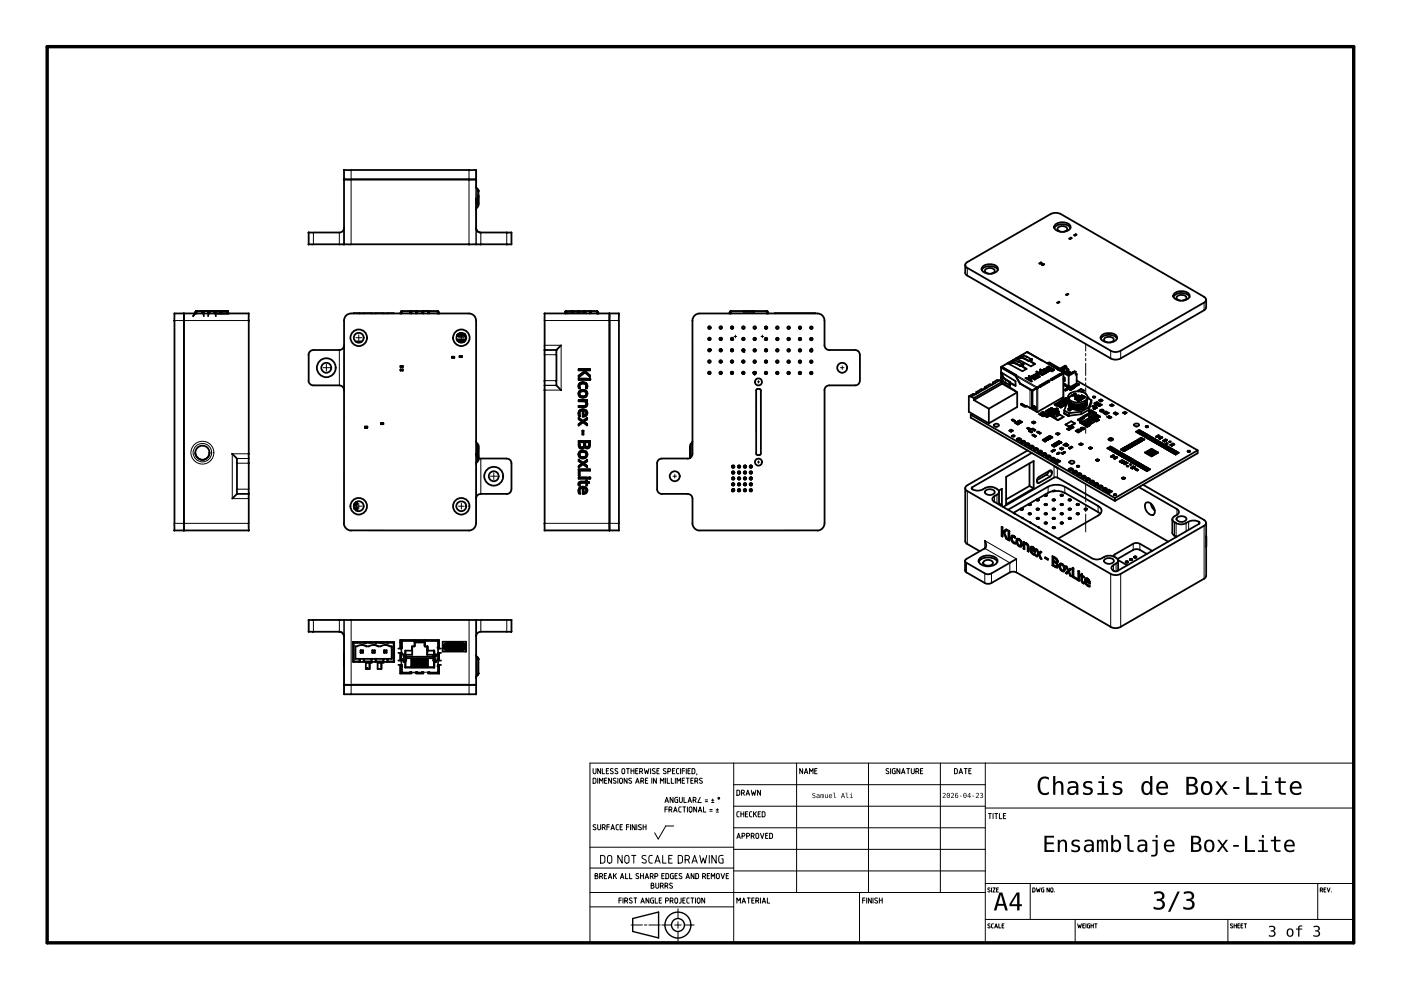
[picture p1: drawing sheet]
<svg xmlns="http://www.w3.org/2000/svg" width="297mm" height="210mm" viewBox="0 0 297 210" stroke-linecap="round" stroke-linejoin="round" font-family="sans-serif">
<g fill="none" stroke="#000" stroke-width=".38">
<path d="M72.9 36.1h1.5M72.9 36v15.8M74.4 36h25M99.4 36.1h1.5M99.4 38l-26.5 .1M100.9 36l.1 3.6M100.9 39.6l.1 .3M101 38l-1.6 .1M101 39.9l.4 .5M65.4 51.8h1M65.4 49.3h1M65.4 49.3v2.5"/>
<path d="M71.9 51.8h2.5M71.9 51.8h-5.5M71.9 49.3h-5.5M72.9 48.3l-.3 .7-.7 .3M74.4 51.8h25M99.4 51.8h2.5M100.9 48.3l.1 .3a.96 .96 0 0 0 .9 .7M100.9 51.8h.1M100.9 44.4h.1M101 44.4v4M101.4 43.5l-.5 .9M101.4 40.5v3v-2.1v.6"/>
<path d="M101.4 40.5h.1M101.9 51.8h5.5M101.9 49.3h5.5M107.4 51.8h1M107.4 49.3h1M108.4 51.8h.1M108.4 49.3v2.5M108.4 49.3h.1M204.6 56.2v1.6l.5 .6 30.4 17.6M205.1 55.6a.66 .66 0 0 0-.5 .6 .66 .66 0 0 0 .5 .6l30.4 17.6M205.1 55.6l17.7-10.2a2.33 2.33 0 0 1 2.1 0l30.4 17.5M208.2 57.2a2.23 2.23 0 0 1 3.4 0"/>
<path d="M208.5 56.4a2.48 2.48 0 0 1 3 .3 .82 .82 0 0 1-.6 1.1 2.09 2.09 0 0 1-2.8-.8zM209.7 58.1a.73 .73 0 0 1-.8-.9 1.33 1.33 0 0 1 2 .2 .86 .86 0 0 1-.8 .7M220.4 55.8l.3-.2 .2 .1-.4 .2zM220.7 55.6v.2M220.9 56.1l.3-.2 .2 .1-.4 .3zM221.2 55.9v.2M223.5 48.4a2.23 2.23 0 0 1 3.4 0M223.8 47.5a2.48 2.48 0 0 1 3.1 .3 .82 .82 0 0 1-.6 1.2 2.11 2.11 0 0 1-2.8-.9zM225 49.2a.7 .7 0 0 1-.7-.9 1.25 1.25 0 0 1 2 .3 .82 .82 0 0 1-.9 .6M226.7 50.6l.3-.2 .2 .1-.3 .2zM227 50.4v.2M227.7 49.9l.4-.2 .1 .1-.3 .2z"/>
<path d="M228.1 49.7v.2M37 66.5v1.5M37 68v43M37 66.5h4.3M37 66.5h.1M39 66.5v1.5M39 66.5h.1M39 68v43M41.5 66.3l-.1 .2h11.3M41.5 66.1h.1M41.5 66.1v.4M41.5 66h.1"/>
<path d="M41.5 66l-.5 1M41.5 66v.1M41.6 66h-.1M41.6 66h.1M41.6 66.1h.1M41.6 66.1v.4M41.7 66l-.2 .1M41.7 66v.5M41.7 66.1h-.1M41.7 65.9l-.1 .1M41.7 65.9h6.5M41.7 65.9h.1"/>
<path d="M42.7 65.9h.1M42.9 66v.1M42.9 65.9l.3 .1M42.9 66.1v.4M43.2 65.9v.1M43.2 66h.1M43.2 66v.1M43.2 66v1.1M43.8 66h.1M43.9 65.9h.1M44.1 66h.1M44.2 66l-.1 1.1"/>
<path d="M44.2 66.1h.1M44.2 66h.1M44.2 65.9v.1M44.2 66h.2M44.4 66v.1M44.4 66.1h.1M44.4 66.1v.4M44.4 65.9v.1M45.1 66h.1M45.4 66v.1l.3-.1M45.4 65.9h.1M45.4 65.9l.1 .6"/>
<path d="M45.7 65.9v.1M45.7 66h.1M45.7 66v.1M45.7 66l.1 1.1M46 66.5h.1M46.2 66h.1M46.2 65.9h.1M46.7 66v.5M46.7 66h.1M46.7 65.9v.1M46.7 65.9v.2M46.9 66l.1 .1-.3-.1"/>
<path d="M47 65.9v.6M47.1 66h.1M47.1 65.9h.1M48.1 66.5h.1M48.2 66.1v-.1l.1 .1M48.2 66.1h.1M48.2 66.1v.4M48.3 66.1v.4M48.4 66.1v.4M48.4 66.1h.1M48.5 66.5h.1M52.7 66.5v1.5"/>
<path d="M52.7 68v28.2M52.7 66.5h.1M65.4 75.2v5.5M66.4 74.2a1.04 1.04 0 0 0-1 1M72.9 73.2a1.03 1.03 0 0 1-1 1h-5.5M74.4 66.5a1.47 1.47 0 0 0-1.5 1.5v43M74.4 66.5h25a1.45 1.45 0 0 1 1.5 1.5M75.4 72.4h1.3M76.2 66.4h1M76.2 66.4l-1.2 .1M76.2 66.4v.1M78.7 66.4h1"/>
<path d="M78.7 66.4l-1.5 .1M78.7 66.4v.1M79.7 66.4h1.5M79.7 66.4v.1M81.2 66.4h1M81.2 66.4v.1M82.2 66.4l1.3 .1M82.2 66.4v.1M84.9 78.3h.5v.3h-.5zM84.9 77.6h.5v.2h-.5zM85 78.3v.3M85 77.6v.2"/>
<path d="M85 66.5l.1-.5v.5M85 66.3l-.1 .2M85 66l-.2 .5M85.1 66.1h.1M85.2 66.1v.4M85.2 65.9h7.6M85.4 78.3v.3M85.4 77.6v.2M86.9 66l.1 .1M87 66h.2M87 66.1v.4M87.2 66h.1"/>
<path d="M87.2 65.9v.1M87.2 65.9v.2M87.2 66v.5M88.2 66v.5M88.2 66h.1M88.2 66h.3M88.2 65.9v.2M88.2 65.9v.1M88.5 66v.5M89.5 66v.5M89.5 66h.3M89.8 65.9v.1"/>
<path d="M89.8 66h.1M89.8 66.1h.1M89.8 66v.1M89.8 66v.5M90.8 66l-.1 .5M90.8 66.1h.1M90.8 66h.1M90.8 66h.2M90.8 65.9v.2M90.8 65.9v.1M91 66v.5M92.8 66.1v-.1l.1 .1"/>
<path d="M92.8 66.1h.1M92.8 66.1v.4M92.9 66.1v.4M92.9 66l.3 .5M93 66.3l.1 .2M93 66.1v.4M95.8 75.6h.5v.3h-.5zM95.9 75.6v.3M96.3 75.6v.3M96.8 72h1.7v.4M96.9 71.2h.1M96.9 71.1h.1"/>
<path d="M97 71.2h-.1M97 70.9l-.1 .2M97 72.3l.6-.1v.2M97 70.9h.9M97 71.2h.1M97 70.9v.2M97.1 71.2h.1M97.2 70.9h.2M97.2 71.2h.1M97.3 70.9l-.2 .2 .1-.2h-.2M97.4 70.9l.1 .3M97.4 75.5h.5v.2h-.5z"/>
<path d="M97.5 75.5v.2M97.5 70.6v.1M97.5 70.6l.1 .5-.1-.2M97.6 71.2h-.1M97.6 72.4h.1M97.6 72.3h.6M97.6 70.6l.1 .5h-.3l.1-.3M97.7 72.4l.7 .1M97.7 70.9l-.1 .3M97.7 70.6v.3M97.8 71.1h.3M97.8 71.1h.1"/>
<path d="M97.8 70.9v.2h.3v-.2M97.9 75.5v.2M97.9 70.9h.4M97.9 71.1v-.2l.1 .2M97.9 70.9h-.1M98.1 70.9v.2M98.2 70.9l.2 .4 .3-.2M98.2 72v.6M98.3 70.9h.1M98.3 70.9l.1 .1h.2M98.3 70.9l.3 .1M98.4 70.7v.2"/>
<path d="M98.6 70.9h.1M98.6 70.9h-.3M101 68l-.1 43M115.4 66.5v1.5M115.4 73.2v2M115.5 68v5.2M115.5 75.2v5.5M118 74.2h-2.5M118 75.2v5.5M119 73.2l-1.1 1v1M119.8 66.1l.2-.1v.1M119.8 66.1v.4"/>
<path d="M119.9 66.1v.4M120 66.1h-.1M120 66.1h.1M120 66.1v.4M121.2 66v.1M121.2 66.1v.3M121.5 66h-.3M121.5 65.9v.1M121.5 66h.1M121.5 66.1h.1M121.5 66v.4M121.5 66v.1"/>
<path d="M121.5 66.1h-.3M122.5 66.1h.3v.3M122.5 66v.4M122.5 66h.1M122.5 65.9v.2M122.5 65.9v.1M122.8 66l-.1 .1M122.8 66h-.3M123.7 66v.1M123.8 66.1v.3M123.9 78.8h.1M123.9 78.5l1.2 1.1v.4l-1-1-1.4 1v-.3l1.2-.9"/>
<path d="M123.9 78.5h1.2v-.2h-2.4v.2h.9l.3 .3M123.9 78.5h.1M124 66h-.2M124 65.9v.2M124 65.9v.1M124 66h.1M124 66.1h.1M124 66l.1 .4M124 66.1h-.2M124.3 66.5h-4M125 66.1h.3v.4M125 66v.5"/>
<path d="M125 66h.1M125 65.9v.1M125.3 66v.1M125.3 66h-.3M126.5 66.1l.2-.1v.5M126.5 66.1h.1M126.6 65.9h-6.6M126.6 66.1v.4M126.6 66.1h.1M126.7 66l.2 .5M126.7 66.3l.1 .2M129.2 66.5v44.5"/>
<path d="M131.2 66.5v1.5M131.2 66.5h-15.7M131.2 68v43M146.8 68a1.52 1.52 0 0 1 1.5-1.5h25a1.47 1.47 0 0 1 1.5 1.5v5.2a1.03 1.03 0 0 0 1 1h5.5a.94 .94 0 0 1 1 1M146.8 68v28.2M150.4 74v.4h.2M150.5 74.1l.1 .2M150.6 74.1v.2M150.7 74.3h.1M150.7 74.2h-.1M150.7 69.5l-.4 .2M150.7 69.5h-.1"/>
<path d="M152.6 76.8l.3 .1 .2-.1M152.6 76.7h.5M152.6 76.8v-.2l.3-.2 .2 .4M152.7 74h.2M152.9 74.5v-.1h-.2v.1M153 71.7h-.3M154.8 66.1l.1-.1 .1 .5M154.8 66.1v.4M154.8 66.3l-.1 .2M154.8 66l-.2 .5M154.9 66.1v.4M155 78.9h.2v.3h-.2z"/>
<path d="M155.1 74.1v.4M155.1 71.6l.3 .4M157.4 76.5l.1 .3h-.1M157.5 78.8h.2M157.6 74.5l.2-.1zM157.6 66v.1M157.7 72.1l-.3-.1 .1-.4 .4 .2-.2 .3M157.8 74.5h-.1M157.8 74.3l-.3 .2M159.7 79l.2-.1-.1 .1M159.8 79l.1 .3h.2l.2-.3M159.8 79.3h.3"/>
<path d="M159.8 76.9h.2M159.9 66v.1h-2.2M159.9 66h-2.2M159.9 78.8l-.2 .2M159.9 78.8l.4 .2M159.9 78.8l-.1 .2M160.1 78.8l.1 .2M160.2 79l-.1-.1 .1 .1M160.2 74.3l-.2 .2M160.3 79.1h-.5M162.4 71.6l-.3 .4M162.6 66.1l.1-.1v.5"/>
<path d="M162.6 66.1v.4M162.6 65.9h-7.6M162.6 74.1v.3M162.6 76.5v.3M162.7 66l.3 .5M162.7 66.3l.2 .2M167.4 76.8h-.4M169.8 76.8h-.4M171.8 74.5l.3 .1M172.8 66.5h-8.5M182.3 75.2v5.5M212.3 77.9v1.1"/>
<path d="M212.3 79.1v.8l.3 .7M212.3 79.1h.1M212.3 79.1l.3 .7M212.3 77.9l3 1.8M212.3 77.9l.1-.1 3 1.7-.1 .1M212.3 77.8l.1 .1M212.3 79.1l3 1.7v1l-1.1-.6M212.3 77.9h.1M212.4 79.1h.1M212.4 79v.1M212.4 79.1l.3 .8 .6 .6M212.4 79.1h-.1"/>
<path d="M212.4 77.9l2.9 1.7M212.4 77.9h-.1M212.4 77.8l3 1.8M212.6 79.9l.6 .6M213.6 77.1h.1M213.6 77l-1.3 .8M213.8 77h.1M213.8 77l3 1.7 .9-.5-1.1-.7M213.8 76.9v.1M213.8 76.9h.1M213.8 76.9a1.89 1.89 0 0 1 1.6 .2M213.8 77l-.1 .1"/>
<path d="M214.5 76.5l-.7 .4M214.5 76.5h.1M214.5 76.5h.9l.5 .2M214.6 77l.6 .1M214.6 76.9l-.8 .1M214.7 76.4v.1M214.7 76.5h.1M214.8 76.5h.1M214.8 76.4l.1 .1M215.2 77l1.1 .6M215.3 79.7l.9 1.6M215.3 79.6v.1"/>
<path d="M215.4 79.6l.9 1.7 2.6 1.5M215.4 76h.1M215.4 76l-.7 .4M215.5 77.1l.8 .4M215.6 76l3 1.7 .9-.5-1.1-.7M215.6 76h.1M215.6 75.9v.1M215.6 75.9h.1M215.6 76h-.1M215.9 76.6l.9 .6M216.3 75.5l-.7 .4M216.3 75.5h.1"/>
<path d="M216.3 75.5h1l.5 .2M216.3 77.6h.1M216.3 77.5v.1M216.3 75.8l1 .2M216.3 77.5h.1M216.3 77.5l.1 .1M216.4 75.8l-.8 .1M216.4 75.9l.6 .1M216.4 77.6h.1M216.4 77.6l1.2 .6M216.4 75.9l-.8 .1M216.4 75.5h.1"/>
<path d="M216.4 77.5h-.1M216.4 75.4v.1M216.4 75.4l.1 .1M216.5 75.4l1.3-.8 3 1.8M216.6 75.5h.1M216.6 75.4l.1 .1M216.6 77.4l-.2 .1M216.6 77.5l-.1 .1M216.9 77.2h.1M216.9 77.2l.1 .1-.6 .3M216.9 77.2l-.3 .2M217 77.3h.1"/>
<path d="M217 76l1.1 .6M217.3 76l.8 .5M217.8 75.7l.8 .5M217.9 74.7h.1M218.1 76.6h.1M218.1 76.5h.1M218.1 76.5v.1M218.1 76.5l.1 .1M218.2 76.6h.1M218.2 79.7h.1M218.2 79.7l.2 .6M218.2 79.7l1.2 .7-1-.5"/>
<path d="M218.2 76.4l-.1 .1M218.4 79.9l.2 .5M218.4 79.9h.1M218.4 76.4l-.2 .1M218.4 76.5l-.1 .1 1.1 .6M218.6 76.2h.1M218.7 76.2l-.3 .1M218.8 76.1l-.1 .2M218.8 76.3l-.6 .3M218.8 79.8l.8 .5 .4-.3M218.8 79.8h.1M219 79.8h.1"/>
<path d="M219 79.8v.1a.62 .62 0 0 0 .8 .2l.1-.1M219 79.7v.1M219 79.7h.1M219 79.7l.2-.1 .7 .4M219.2 79.5l1 .4M219.2 79.5l-.4 .3M219.2 79.5h.1M219.6 79.3l-.1 .1M219.6 79.3l-.1 .1 1 .4-.8-.4M219.7 79.4h.1M219.8 78.8l.7 .4M219.8 78.8l1.3 .7-.5-.3"/>
<path d="M219.8 78.8h.1M219.8 78.8h-.1M220.1 79.2h.1M220.1 79.2l-.5 .1M220.1 79.2l-.4 .2M220.2 79.9h.1M220.2 79.9l-.2 .1M220.5 79.2h.1M220.5 78.4h.2zM220.6 78.4h.1M220.6 79.2v.1M220.6 79.1v-.4l-.1 .5"/>
<path d="M220.6 79.1h.1M220.6 79.1l.9 .2-.9-.1M220.8 78.6l1 .5zM220.9 76.4h-.1M220.9 76.4l4.4 2.6M220.9 78.5v.1M221.1 78.4a.87 .87 0 0 1 1.3 .3l-.2-.1a.56 .56 0 0 0-.9-.2l.8 .5zM221.3 78.4h.1M222 78h.1M222 78l.1 .1M222.1 78.1l.5 .3M222.2 76.9l-.2 .1"/>
<path d="M222.3 77.8l.7 .5M222.3 77.8l-.3 .2M222.3 77.7l-.4 .3a.92 .92 0 0 0 1.3 .3l.1 .2M222.3 77.7l1.1 .7M222.3 77.7h.1M222.5 76.9h-.3M222.6 76.9l2.1 1.2M222.8 78.4h-.2M223 78.3l-.2 .1M223.3 78.5h.1M223.4 78.4h.1M223.4 78.4l-.5 .3 .4-.2"/>
<path d="M224.1 64.2l.4-.2 .1 .1-.3 .2zM224.2 78.3h.1M224.5 64v.1M224.7 79.4h.1M224.7 79.4l-1.8 1M224.8 79.5l-1.8 1M224.8 79.3l-1.9 1.1M224.8 79.3v.1M224.8 79.3h.1M224.8 79.4l-.1 .1M224.8 79.4h.1M224.9 79.4v.1"/>
<path d="M224.9 79.4h.1M224.9 79.3v.1M224.9 79.5l-1.8 1.1M225.2 78.1l.1 .2M225.2 78.1l-.6 .3 1.9 1.1 .9-.5M225.3 79h.1M225.3 78.3l-.4 .3M225.3 78.3h.1M225.3 78.3v.5M225.3 79l.1 .1M225.3 79v.1M225.4 79.1h.1"/>
<path d="M225.4 79l1.2 .7M225.4 79h-.1M225.4 79.2h.1M225.4 79.1l.1 .1M225.5 79.2h.1M225.5 79.2v4.9M225.5 79.9l.2 .2v.7l-.2-.2M225.6 77.9v1.1M225.6 77.9l-.4 .2M225.6 77.9h.1M225.6 79h.1M225.6 77.9v.1"/>
<path d="M225.6 78h.1M225.7 78v.1M225.7 78.1h.1M225.9 78.9l.1 .2M225.9 78.9l-.3 .1M226 79.1v.1M226 79.1l-.1 .1M226 62.5l.4-.2 .1 .1-.3 .2zM226 77.6l.1 .2M226 77.6l-.2-.1-1.4 .9M226 77.6l-.4 .3M226.1 77.8l-.4 .3"/>
<path d="M226.1 78.4l.2 .2M226.1 78.1l.4 .2M226.1 77.8v.5h.1M226.1 78.4v.9M226.2 78.3l.2 .1M226.2 78.3l-.1 .1M226.2 79.4h.1M226.3 79.4h.1M226.3 78.9l.6 .4M226.3 78.6v.3M226.4 62.3v.2M226.4 78.7l-.1 .2"/>
<path d="M226.4 78.7l.8 .5M226.4 78.4l-.1 .2M226.5 79.3l-.3 .1M226.5 79.3l-.2 .1M226.5 79.3l.1 .1M226.5 78.3v.4M226.5 78.7l.8 .4M226.5 78.7h-.1M226.5 78.3l-.1 .1M226.6 79.7v2.2M227.4 79l-.1 .1M228.1 79.2l.2 .1"/>
<path d="M228.1 78.8l-1.5 .9M228.1 78.8v.6l.2-.1M228.1 78.8l-.2-.1-.5 .3M228.3 79.3v2l-1.6 .9M233.4 71.8a2.23 2.23 0 0 1 3.4 0M233.7 71a2.6 2.6 0 0 1 3.1 .3 .83 .83 0 0 1-.6 1.1 2.14 2.14 0 0 1-2.9-.8zM234.9 72.6a.69 .69 0 0 1-.7-.8 1.51 1.51 0 0 1 1.9 0v.2a.78 .78 0 0 1-.8 .6M235.5 74.4a2.33 2.33 0 0 0 2.1 0M235.5 76a2.33 2.33 0 0 0 2.1 0M248.8 63a2.16 2.16 0 0 1 3.4 0M249.1 62.1a2.49 2.49 0 0 1 3.1 .3 .82 .82 0 0 1-.7 1.1 2.09 2.09 0 0 1-2.7-.7zM250.3 63.7a.68 .68 0 0 1-.8-.8 1.34 1.34 0 0 1 2 .2 .81 .81 0 0 1-.8 .6"/>
<path d="M255.3 63a.66 .66 0 0 1 .4 .6 .66 .66 0 0 1-.4 .6M255.3 64.2l-17.7 10.2M255.7 65.2l-.4 .6-17.7 10.2M255.7 63.5v1.7M41.4 96a1.5 1.5 0 0 0 1.5 1.5 1.5 1.5 0 0 0 1.5-1.5M49.2 96.2l1 1.1v.9M50.2 98.2v5.5M50.2 97.2h.1M52.7 96.2v2M52.7 98.2v5.5M52.7 97.2h.1M65.4 80.7a1.07 1.07 0 0 0 1 1"/>
<path d="M66.4 81.7h5.5a1 1 0 0 1 1 1M77.3 90.7h.1M77.3 90.5h.1M77.4 90.7h.5M77.4 90.5h.5M77.4 90.5v.2M77.5 90.5h.1M77.6 90.6l-.1 .1M77.6 90.5v.1M77.7 90.5v.2M77.9 90.5h.1M77.9 90.7h.1"/>
<path d="M77.9 90.5v.2M80.8 89.9h.1M80.8 89.8h.1M80.8 89.9h.5M80.8 89.7v.2M80.9 89.8h.1M80.9 89.9h.1M81 89.8v.1M81.1 89.8v.1M81.2 89.8h.1M81.2 89.9h.1M81.3 89.7h-.5"/>
<path d="M81.3 89.7v.2M100.9 93.6l.5 .9M100.9 96.2a1.03 1.03 0 0 0 1 1.1M101.4 97.5l-.5 .9M101.4 94.5v3zM101.9 97.2h5.5M107.4 97.3a.91 .91 0 0 1 1 .9M108.4 98.2v5.5M115.4 80.7v2M115.5 81.7h.1M115.5 82.7v28.3M117.9 80.7v1l1.1 1"/>
<path d="M118 81.7h.1M122.7 93.5h2.4v.7a.62 .62 0 0 1-.3 .8 .62 .62 0 0 1-.8-.4 .65 .65 0 0 1-.8 .6 .65 .65 0 0 1-.5-.9zM122.7 84.8h1.8v.2l-.3 .1a.69 .69 0 0 1 .3 .8 .69 .69 0 0 1-.6 .4h-1.2v-.2h1.2a.5 .5 0 0 0 .4-.6 .5 .5 0 0 0-.7-.4h-.9zM122.7 80.3h1.8v.3h-1.8zM122.7 99.5h2.4v.3h-2.2v1.1h-.2zM122.8 82.9a.93 .93 0 0 1 1.4-.1 .93 .93 0 0 1 .1 1.4 .93 .93 0 0 1-1.4-.1 .87 .87 0 0 1-.1-1.2zM122.8 95.8a.93 .93 0 0 1 1.4-.1 .93 .93 0 0 1 .1 1.3 .93 .93 0 0 1-1.4 0l-.3-.6zM122.9 81.3a.96 .96 0 0 1 1.2-.2 .96 .96 0 0 1 .3 1.3l-.2-.1a.68 .68 0 0 0-.7-1 .68 .68 0 0 0-.5 1h-.3v-.2zM122.9 93.8h.9v.5a.47 .47 0 0 1-.4 .6 .47 .47 0 0 1-.5-.6zM122.9 94.3h.1M123.1 83.1a.64 .64 0 0 1 .9-.1 .64 .64 0 0 1 0 1 .64 .64 0 0 1-.9 0 .64 .64 0 0 1 0-.9zM123.1 96a.67 .67 0 0 1 .9-.1 .67 .67 0 0 1 .1 .9 .7 .7 0 0 1-.9 .1 .7 .7 0 0 1-.2-.8z"/>
<path d="M123.4 98.3l-.7 .5v.3l.9-.6 .9 .6v-.3l-.7-.5M123.4 98.3h.1M123.4 89.4h.1M123.5 91.3h.2v.8h-.2zM123.6 86.8a.95 .95 0 0 0-.8 1.5h.2a.72 .72 0 0 1-.1-.8 .72 .72 0 0 1 .6-.4v1.2a.77 .77 0 0 0 .9-.3 .77 .77 0 0 0-.1-1M123.6 86.8l.7 .2M123.6 89.3l-.9-.7v.3l.7 .5M123.6 98.1l-.9-.6v.3l.7 .5M123.6 89.2v.1M123.6 98.1h.1M123.6 89.3l.9-.7v.3l-.7 .5M123.6 98.1l.9-.6v.3l-.7 .5"/>
<path d="M123.8 88h.1M123.8 87.1a.48 .48 0 0 1 .5 .5 .48 .48 0 0 1-.5 .4zM123.8 89.4h.1M123.8 98.3h.1M123.8 89.4l.7 .5v.3l-.9-.6-.9 .6v-.3l.7-.5M124.1 93.8h.8v.4a.43 .43 0 0 1-.4 .6 .43 .43 0 0 1-.4-.6zM124.1 94.2h.1M124.2 85.1h.1M140.3 97.3a.94 .94 0 0 0-1 .9v5.5a1.05 1.05 0 0 0 1 1h5.5a1 1 0 0 1 1 1M145.8 97.2h-5.5M146.3 94.5v2.6zM146.8 93.6l-.5 .9"/>
<path d="M146.8 96.2a1.04 1.04 0 0 1-1 1.1M155.3 98.8h-.1M155.3 98.8h.1M156.8 98.7v.3h.1M158 98.7h.1M158.2 99l-.4 .2-.1-.4 .3-.1 .2 .3M159.1 98.7h-.1M159.3 98.7h.1M160.3 82.7v13.5l.3 .3M160.6 82.5l-.3 .3M160.6 82.5h.6l.1 .3M161.3 96.2l-.3 .3h-.4"/>
<path d="M161.3 82.7v13.5M174.8 82.7v28.3M182.3 80.7a.96 .96 0 0 1-1 1h-5.5a1.04 1.04 0 0 0-1 1M205.4 84v3.3l4.3 2.5M205.4 84l.5 .1M205.8 87.9v.6l30.6 17.7M205.8 87.9l30.6 17.7M205.9 84.1l.6 .3M206.2 87.7l-.4 .2M206.5 84.8l3.2 1.9M206.5 84.4v.4M206.9 83.5h-.6l-.9 .5"/>
<path d="M207 83.1l.4 .1M207 83.1v.4M208.7 82.5h-.6l-1.1 .6M208.8 82.1l.4 .1M208.8 82.1v.4M209.7 86.7v3.1M210.5 81.5l-4.6 2.6M210.5 81.5h-.7l-1 .6M210.5 81.1l.5 .1M210.5 81.1v.4M210.8 90l.2-.1a.57 .57 0 0 1 .8 .3 .66 .66 0 0 1-1.1 0zM211.1 90.5h.3"/>
<path d="M212 80.6h-.6l-.9 .5M212 80.6l-1.5 .9M212 80.6l.5 .3M212.3 80.2v.6M212.3 80.1v.1M212.3 80v.1M212.3 80.2l.1 .1M212.3 80.1h.1M212.3 80.2h.1M212.4 80.1v.1M212.4 80.2h.1M212.5 80.9v.4"/>
<path d="M212.5 80.9l-6 3.5M212.5 81.3l-6 3.5M212.5 81.3l3.2 1.9M212.5 81.2l2.8 1.8M212.6 80.6l.6 .6M213.2 80.5l.9 .5M213.2 81.2l.9 .4M213.3 80.5l.8 .5M214 91.3l.4 .2M214 91.3h.1M214 81.7v.1M214 81.2v.1"/>
<path d="M214.1 81h.1M214.1 81.6h.1M214.1 81.3v.4M214.1 81v.1M214.2 81h.1M214.2 81.7h.1M214.2 81.2v.1M214.2 81l-.1 .8M214.2 81.1l1.1 .7M214.5 89l.2 .2M214.5 89v.1M214.6 92.4h.1"/>
<path d="M214.7 89.1v.1M214.7 92.3l.4 .1-.4 .1zM214.7 91.3l-.3 .2M214.7 91.3l-.3-.2-.4 .2M214.9 89.2l.1 .2M214.9 89.2v.1M214.9 89l-.2-.1-.2 .1M214.9 89h.1M214.9 89l-.2 .2M215 89.3v.1M215.1 92.4l-.3 .2-.2-.2M215.2 89.2l-.2 .2"/>
<path d="M215.2 89.2l-.1-.1-.2 .1M215.2 89.2v.1M215.3 89.7l.3-.2 .5 .3M215.3 89.7h.1M215.3 89.7l.5 .3M215.6 93l.6-.1 .2 .1v.3a.5 .5 0 0 1-.8-.2zM215.7 83.2l-6 3.5M215.7 83.2v3.1l-6 3.5M215.8 93.2l.2-.1 .2 .1M215.8 90h.1M215.8 89.3v.1M215.8 89.4l.5 .3"/>
<path d="M215.8 89.3l.5 .4M215.8 89.3l.4-.2 .5 .4M215.8 93l.4 .1-.2 .2-.3-.2zM215.8 93.1h.4l-.2 .2-.2-.2zM216.1 89.8l-.3 .2M216.1 89.8h.1M216.2 81.3l2.5 1.4M216.3 81.3h-.1M216.5 85.7l.1 .2M216.5 93.7l.4 .3 .4-.3M216.5 93.1a.48 .48 0 0 1-.5 .3 .48 .48 0 0 1-.4-.3M216.5 93.7h.1"/>
<path d="M216.5 85.7h.1M216.5 93.5h.2a.47 .47 0 0 1 .6 .2l-.4 .3-.4-.2zM216.5 85.6l.1 .3M216.6 85.8l.5 .4M216.7 93.7l.2-.1 .2 .1M216.7 89.5h.1M216.7 89.5l-.4 .2M216.7 85.7h.1M216.7 93.6l.4 .1-.2 .1-.2-.1zM216.8 85.7l.5 .3M217.1 86.2h.5zM217.3 86l.1 .1"/>
<path d="M217.3 94.2l.5 .3 .4-.3M217.4 93.7h.1M217.4 94.2h.1M217.4 94.1l.2-.1a.45 .45 0 0 1 .6 .2l-.4 .3-.4-.2zM217.5 80.1l.9 .2M217.5 80.1l1.3 .7-1-.5M217.5 80.1h.1M217.6 94.2l.2-.1 .2 .1M217.6 94.1l.5 .1-.5 .1zM217.6 94.1l.4 .1-.4 .1zM217.6 86.2v-.1l1.3 .6M217.7 86.1v.1"/>
<path d="M217.8 80.3h.1M217.8 80.3l.8 .1M217.8 90.8h.1M217.9 90.8l.4 .3 .2-.1M217.9 95.5l-12.8 7.4M217.9 90.7h.2M218 90.7l-.1 .1M218.1 90.7l.4 .2M218.1 91.4v.1M218.1 91.4h.1M218.2 91.4h.1M218.2 91.4l.4 .2"/>
<path d="M218.2 91.4l.4 .3M218.2 91.3h.2l.4 .3M218.2 94.8l.5 .2 .4-.2M218.3 94.2h.1M218.3 94.7h.1M218.3 91.1h.1M218.3 98.3v4.7M218.3 94.6l.2-.1a.44 .44 0 0 1 .6 .2l-.4 .3-.4-.2zM218.4 94.7l.3-.1 .2 .1M218.4 80.3h.1M218.5 86.5v.1M218.5 91h.1"/>
<path d="M218.5 90.9v.1M218.5 94.6l.4 .1-.2 .2-.3-.2zM218.5 94.6h.4v.2h-.4zM218.6 91.7h.1M218.8 96l-12.7 7.3-.1 .2 .2 .3M218.8 89.6l.4 .2M218.8 89.6h.1M218.8 89.6l.4-.2 .3 .2M218.8 91.6l-.1 .1M218.8 91.6h.1M218.8 91h.1M218.8 91.5v.1"/>
<path d="M218.9 92.3l.2 .1M218.9 92.3h.1M218.9 82.7v.1M219 90.9l-.2 .1 .5 .3M219.1 90.9l.4 .2M219.2 94.7h.1M219.2 95.2l.4 .3 .4-.2M219.2 89.8h.1M219.2 86l.4 .3v.5l-.4-.2zM219.2 86.5v.1M219.2 86.6l.4 .1-.1-.1M219.2 86.1v.5"/>
<path d="M219.2 86.1h.1M219.2 95.1l.6-.1 .2 .1v.3a.5 .5 0 0 1-.8-.2zM219.2 91.3h.2M219.3 92.5l.1 .1M219.3 92.5h.1M219.3 92.2l-.2 .2M219.3 92.2l-.2-.1-.2 .2M219.3 95.2l.3-.1 .2 .1-.2 .2zM219.3 95.3l.3-.2 .2 .2M219.4 92.6h.1M219.5 91.2l-.1 .1M219.5 91.2h-.1"/>
<path d="M219.5 91.2h.1M219.5 89.6l-.3 .2M219.5 89.6h.1M219.6 92.4l-.1-.1-.2 .2M219.6 92.4v.1M219.6 92.4l-.2 .2M219.8 82.2l-.9 .6M219.8 82.4h.1M219.8 82.1v.1M219.8 82.2h.1M219.8 82.1h.1M219.9 82.2h.1"/>
<path d="M219.9 82.1h.1M219.9 82.3h.1M219.9 82.3l-1 .6v3.9l.9 .5M219.9 82.1h-.1M219.9 82.1v.1M219.9 80h.1M219.9 91.6l.2 .1M219.9 91.6h.1M220 82.1h.1M220 82.1v.1M220 82.3h-.1M220 82.3h.1"/>
<path d="M220 82.2l-.1 .1M220 82.2h.1M220 82.3l-.1 .1M220 80h.1M220 82.3v.1M220.1 95.2h.1M220.1 95.7v.1M220.1 95.6l.6-.1 .2 .3-.4 .2-.4-.1zM220.3 95.8l.2-.2 .2 .2M220.3 91.8l.1 .1M220.3 91.8h.1M220.3 91.6l-.2-.1-.2 .1"/>
<path d="M220.3 91.6h.1M220.3 91.6l-.2 .1M220.3 95.6l.4 .2-.2 .1-.2-.1zM220.3 87.8l.3 .2M220.3 87.8h.1M220.3 87.8l.3-.2 .3 .2M220.4 81.8h.1M220.4 91.9h.1M220.5 81.8v.1M220.5 81.9h.1M220.5 81.9v.1M220.5 82h.1"/>
<path d="M220.6 87.9v.1M220.6 91.8l-.2 .1M220.6 91.8h.1M220.6 91.8l-.1-.1-.2 .1M220.9 88.1l.3-.2 .2 .2M220.9 88.1h.1M220.9 88.1l.3 .2M220.9 87.5l.3 .1M220.9 87.5h.1M220.9 87.5l.3-.2 .2 .2M220.9 87.8l-.3 .2M220.9 87.8h.1"/>
<path d="M220.9 96.3l.5 .2 .4-.2M220.9 95.7l-.4 .3-.5-.2M221 96.3h.1M221 96.1l.6-.1 .2 .3-.4 .2-.4-.1zM221.1 93.3v.1M221.1 93.3h.1M221.1 93.3l.5 .3M221.1 96.3l.3-.1 .2 .1M221.2 88.3h.1M221.2 93.2h.1M221.2 96.2l.4 .1-.2 .1-.3-.1zM221.2 93.2l-.1 .1"/>
<path d="M221.3 93.2l.4 .2M221.4 87.8l.3-.2 .3 .2M221.4 87.8h.1M221.4 87.8l.3 .2M221.4 88.1h.1M221.4 88.1l-.2 .2M221.4 87.5l-.2 .1M221.4 87.5h.1M221.5 93.1h.1M221.5 93v.1M221.5 93.6h.1M221.6 93h.1"/>
<path d="M221.6 93l.4 .3-.4-.2M221.6 88.2l.4 .2M221.6 88.2h.1M221.7 93h.1M221.7 92.9l-.1 .1M221.7 87.9v.1M221.7 93.5h.1M221.7 93.5l-.2 .1M221.8 92.9l.4 .3M221.8 93.5h.1M221.8 87.2l.2 .1M221.8 96.8l.5 .3 .4-.3"/>
<path d="M221.8 96.3h.1M221.9 96.8h.1M221.9 96.7l.4-.2 .4 .2a.38 .38 0 0 1-.4 .3 .38 .38 0 0 1-.4-.3zM222 87.3h.1M222 87.8h.1M222 87.8l-.3 .2M222 93.3h.1M222 92.8h.1M222 88l.4 .2M222 88l-.4 .2M222 92.8l.5 .3M222 96.8l.3-.1 .2 .1"/>
<path d="M222.1 87l.2 .1M222.1 87h.1M222.1 96.7l.4 .1-.2 .2-.3-.2zM222.1 96.7l.4 .1-.4 .1zM222.1 92.7h-.1M222.1 87.4l.2 .1M222.2 92.7h.1M222.1 87.2l-.1 .1M222.1 87.2l-.1-.2-.2 .2M222.2 93.2h.1M222.2 93.2l-.1 .1M222.2 92.7l.4 .3"/>
<path d="M222.2 80.8l-1.7 1M222.3 87.1h.1M222.3 87.9h.1M222.3 87.9l.3 .2M222.3 87.9l.3-.2 .4 .2M222.3 100l-.4 .7M222.3 87.5h.1M222.3 80.8h-.1M222.3 80.7l-1.9 1.1M222.3 80.7l.1 .1M222.3 80.7v.1M222.4 88.2l-.4 .2"/>
<path d="M222.4 80.8h.1M222.4 80.9l-1.9 1.1M222.4 86.8l.2 .1M222.4 86.8h.1M222.4 92.6h.1M222.5 93.1h.1M222.5 87.2l.1 .1M222.5 87.2h.1M222.5 92.5h.1M222.5 92.5v.1M222.5 87l-.2-.1-.2 .1M222.5 87h.1"/>
<path d="M222.5 87l-.2 .1M222.5 92.5l.4 .3 .2-.1M222.5 92.5l.4 .3M222.5 87.4l-.2 .1M222.5 87.4l-.2-.1-.2 .1M222.5 87.4h.1M222.5 99.8h.4l.1 .2M222.6 99.8l-2.3 1.3M222.6 87.3h.1M222.6 92.4l-.1 .1M222.6 93h.1M222.6 93l-.1 .1"/>
<path d="M222.6 93h-.1M222.7 92.4l.4 .3M222.7 93h.1M222.7 96.8h.1M222.8 97.3h.1M222.8 87l.1 .1M222.8 86.6l.1 .1M222.8 86.6h.1M222.8 86.8l-.2 .1M222.8 86.8l-.2-.1-.2 .1M222.8 86.8h.1M222.8 88.2l.2 .1"/>
<path d="M222.8 88.2h.1M222.8 97.2l.6-.1 .2 .2-.4 .3-.4-.2zM222.8 87.2l-.2 .1M222.8 87.2l-.2-.1-.1 .1M222.8 87.2h.1M222.9 87.6l.3 .1-.1-.1h-.2M222.9 87.3l.3 .1-.3-.1M222.9 80.4h.1M222.9 87.6h.1M222.9 87.3h.1M222.9 97.3l.3-.1 .2 .1-.2 .2zM222.9 97.3l.3-.1 .2 .1"/>
<path d="M222.9 95.6l.2-.1 .2 .2M222.9 95.6l.2 .2M222.9 95.6v.1M222.9 87.1h.1M222.9 86.7h.1M222.9 80.4l.1 .1M222.9 87.5l.3 .1-.1 .1zM222.9 87.2l.3 .1-.3 .1zM223 80.6h.1M223 80.5h.1M223 87.6h.2zM223 87.2l.2 .1z"/>
<path d="M223 87.9h.1M223 87.9l-.4 .2M223 80.5v.1M223 94.4l.2-.1 .5 .3M223 94.4l.5 .3M223 94.4h.1M223.1 92.7h.1M223.1 92.7v.1M223.1 86.8h.1M223.1 86.8l.2 .1M223.1 95.8h.1M223.1 87l-.1-.1-.2 .1"/>
<path d="M223.1 87l-.2 .1M223.1 86.6l-.2 .1M223.1 86.6l-.1-.1-.2 .1M223.1 87.4v.1M223.1 87.4l.6 .4M223.1 87.4l.6-.3 .6 .3M223.2 88.4l.1 .1M223.2 88.4h.1M223.2 88.2l-.2-.1-.2 .1M223.2 88.2l-.2 .1M223.2 87.9h.4M223.2 87.8h.4l-.2 .1z"/>
<path d="M223.2 87.1l.2 .1 .2-.1M223.3 87.6h.1M223.3 87.3h.1M223.3 87.8h.1M223.3 87.1h.1M223.3 87.8h.2zM223.3 95.4l.2 .2M223.3 95.4v.1M223.3 95.4l.2-.1 .2 .1M223.3 87l.3 .1-.2 .1zM223.3 95.7h.1M223.3 95.7l-.2 .1"/>
<path d="M223.3 87.9h.2M223.3 87.1h.2M223.3 87l.2 .1zM223.3 87.8l.2 .1zM223.3 87l.2 .1-.1 .1zM223.4 87.5l.3-.2 .3 .2M223.5 98.8l.2 .2M223.5 94.2h.1M223.5 94.1v.1M223.5 95.5v.1M223.5 94.2l.4 .2-.4-.2M223.5 86.8l-.2 .1"/>
<path d="M223.5 86.8l-.2-.1-.2 .1M223.5 87.3h.4l.1 .2-.3 .1-.3-.1zM223.5 88.6l.8 .5M223.5 88.6h.1M223.5 97.8l.7-.4 .6 .4M223.5 97.8h.1M223.5 97.8l.7 .4M223.5 88.4l-.2 .1M223.5 88.4l-.1-.1-.2 .1M223.6 86.9h.1M223.6 86.9l.2 .1M223.6 86.9l.1-.1 .2 .1"/>
<path d="M223.6 85.8l.4 .2M223.6 85.8h.1M223.6 87.8h.1M223.6 87.1h.1M223.6 94l-.1 .1M223.6 94.1h.1M223.7 97.3l-.5 .3-.4-.3M223.7 95.4v.1M223.7 95.4l-.2 .1M223.7 94l.4 .3M223.7 94.6l-.2 .1M223.7 87.8h.1"/>
<path d="M223.8 87h.1M223.8 99l.3 .2M223.8 87.1l.2 .1 .2-.1M223.8 87.8h.1M223.8 87.1h.1M223.9 87.8h.2l-.1 .1zM223.9 87.1h.2M223.9 87.7l.3 .1-.2 .1zM223.9 87l.3 .1h-.3zM223.9 97.8l.3-.1 .2 .1M223.9 93.9v.1M223.9 94.5h.1"/>
<path d="M223.9 87l.2 .1-.1 .1zM223.9 87l.2 .1zM223.9 86.7l.2 .1M223.9 86.7h.1M223.9 86.7l.2-.1 .2 .1M223.9 92l.4 .2M223.9 92h.1M223.9 86.9h.1M223.9 86.9l-.1 .1M223.9 93.9h.1M223.9 93.9l.5 .3 .2-.1M224 86h.1"/>
<path d="M224 97.7l.4 .1-.4 .1zM224 93.8h.1M224.1 93.8l-.2 .1M224.1 99.2l.4 .1M224.1 87.9h-.2h.3M224.1 86.8h.1M224.1 96.2h.1M224.1 94.4h.1M224.1 94.4h-.2M224.1 93.8l.5 .2M224.1 94.3h.1M224.2 87.6l.3 .1-.1-.1h-.2"/>
<path d="M224.2 87.3l.3 .1-.3-.1M224.2 96.2h.1M224.2 98.1v.1M224.2 87.8h.1M224.2 87.1h.1M224.2 87.6h.1M224.2 87.3h.1M224.2 87.5l.3 .1-.2 .1-.1-.1zM224.2 87.2l.3 .1-.3 .1zM224.2 85.4l.4-.2 .3 .2M224.2 85.4l.4 .2M224.3 96.1l-.1 .1"/>
<path d="M224.3 87.6h.2zM224.3 87.2l.2 .1zM224.3 96.1h.1M224.3 92.2h.1M224.3 87.4l-.6 .4M224.3 87.4v.1M224.3 86.7h.1M224.3 86.7l-.2 .1M224.3 86l.3-.2 .6 .4M224.3 86l.6 .4M224.3 86h.1M224.3 85.8l-.3-.2-.4 .2"/>
<path d="M224.3 85.8h.1M224.3 85.8l-.3 .2M224.3 96.1l.1 .1M224.4 93.7h.1M224.4 93.6v.1M224.4 96.1h.1M224.4 96h.1M224.4 96.2h.1M224.4 96v.1M224.4 93.6h.1M224.4 93.7l.4 .2M224.4 93.6l.4 .3"/>
<path d="M224.4 96.2h-.1M224.5 96.1h.1M224.5 96.2h.1M224.5 93.6l.5 .2M224.5 93.5l-.1 .1M224.5 87.6h.1M224.5 87.3h.1M224.5 94.1h.1M224.6 94.1l-.1 .1M224.6 96.1h.1M224.6 94.1h.1M224.6 85.6h.1"/>
<path d="M224.6 96h-.2M224.6 96.1h-.1M224.6 92l-.3 .2M224.6 92l-.3-.3-.4 .3M224.6 92h.1M224.6 96h.1M224.7 95.1l.4-.2 .3 .2M224.7 95.1l.4 .2M224.7 95.1h.1M224.8 97.8l-.6 .3M224.8 85.1l.2 .1M224.8 85.1h.1"/>
<path d="M224.8 97.8h.1M224.8 85.1l.2-.2 .2 .2M224.8 85.7l.6 .4M224.8 85.7l.3-.2 .6 .4M224.9 93.9h.1M224.9 86.4h.1M224.9 85.4l-.3 .2M225 85.2h.1M225 93.8l-.1 .1M225 93.8h.1M225.1 95.3h.1M225.1 96.1l.2-.1 .2 .1"/>
<path d="M225.1 96.1h.1M225.1 96.1l.2 .1M225.1 84.8l.2-.1 .2 .2M225.1 84.8l.2 .2M225.1 84.8v.1M225.2 85.1h.1M225.2 85.1l-.2 .1M225.2 86.2l-.3 .2M225.3 84.3h.1M225.3 85.3l.1 .1M225.3 85.3v.1M225.3 96.2h.1"/>
<path d="M225.3 85h.1M225.4 85.4h.1M225.4 86.1h.1M225.4 95.1h.1M225.4 95.1l-.3 .2M225.5 84.7l.2 .1M225.5 84.7h.1M225.5 84.7l.1-.1 .2 .1M225.5 84.2l-5.5 3.2-.2-.1M225.5 81.6l.1 .1M225.5 80.4l.2 .2M225.5 95.9l.1-.1 .2 .1"/>
<path d="M225.5 95.9l.2 .1M225.5 95.9h.1M225.5 85.5h.1M225.5 85.4v.1M225.5 94.3l.2 .1M225.5 94.3h.1M225.5 94.3l.2-.1 .2 .1M225.5 96.1l-.2 .1M225.5 96.1h.1M225.5 88.4l-.8-.5-1.2 .7M225.5 88.4l-1.2 .7M225.5 84.9l-.2 .1"/>
<path d="M225.5 84.9h.1M225.6 85.5h.1M225.6 80v.5l.1-.1M225.6 87v.6l1 .5M225.6 87l1 .6M225.6 81.7v-.4l.3 .2v.4l.4 .2M225.6 85.2l-.2 .2M225.6 85.2l-.3 .1M225.7 87.7l.8 .5M225.7 87.7h.1M225.7 85.5v.1M225.7 96h.1"/>
<path d="M225.7 94.4h.1M225.7 82.7l.2-.1 .2 .1M225.7 82.7l.2 .1M225.7 82.7h.1M225.7 87.6v.1M225.7 85.9h.1M225.7 85.9l-.3 .2M225.7 85.6h.1M225.8 81.4l.1 .2M225.8 85.3l-.3 .1M225.8 85.3v.1M225.8 85.3l-.2 .2"/>
<path d="M225.8 84.5l.2 .1M225.8 84.5h.1M225.8 84.5l.2-.1 .2 .1M225.8 84.7l-.1 .1M225.8 85l.1 .1M225.8 85h.1M225.8 94.1l.2 .1M225.8 94.1l.2-.1 .2 .1M225.8 95.9l-.1 .1M225.9 81.6l-.3 .1M225.9 94.3h.1M225.9 94.3l-.2 .1"/>
<path d="M225.9 82.8h.1M225.9 90l.8 .5M225.9 90h.1M225.9 85.1h.1M226 85.4l-.3 .2M226 85.4l-.3 .1M226 85.4v.1M226 85.1l.1 .1M226 85.1h.1M226 84.6h.1M226 94.5h.1M226 94.5h.3"/>
<path d="M226 94.5l.1 .1M226 94.2h.1M226.1 82.5h.1M226.1 82.5l.2 .1M226.1 82.5l.2-.1 .1 .1M226.1 82.7l-.2 .1M226.1 82.7h.1M226.1 85.2h.1M226.2 84.9l-.3 .2M226.2 84.9l-.4 .1M226.2 85.2l.1 .1M226.2 85.2h.1"/>
<path d="M226.2 84.5h.1M226.2 84.5l-.2 .1M226.2 94.1h.1M226.2 94.1l-.2 .1M226.2 94.5h.1M226.2 94.4h.1M226.3 91h.1M226.3 91l.3 .2M226.3 94.5l-.1 .1M226.3 84.7l.1 .1M226.3 84.7h.1M226.3 82.6h.1"/>
<path d="M226.3 94.5h-.1M226.3 85.3h.1M226.3 94.5h.1M226.3 94.4h.1M226.3 85l-.3 .1M226.3 85v.1M226.3 85l-.2 .2M226.4 94.3h-.1M226.4 94.3h.1M226.4 82l.3 .2M226.4 82l-.1 .1M226.4 81.8v.2"/>
<path d="M226.4 84.8h.1M226.4 82.5h.1M226.4 82.5l-.1 .1M226.5 84.4h.1M226.5 84.6l-.2 .1M226.5 94.4h.1M226.5 94.3v.1M226.5 94.4h-.1M226.5 84.8h-.1M226.5 85.1l-.2 .2M226.5 85.1l-.3 .1M226.5 85.1v.1"/>
<path d="M226.5 86.7h.1M226.5 86.7l.3 .1M226.5 86.6l.3 .3M226.5 88.2h.1M226.6 99.5l.4 .3 .5-.3M226.6 84.9v.2M226.6 85.3l.2 .4M226.6 84.7l.3 .7M226.6 84.7h.1M226.6 85.5l.2 .5M226.6 85.1v.2M226.6 85.3h.1"/>
<path d="M226.6 85.3v.2M226.6 85.7h.1M226.6 85.7v.5l.3 .3M226.6 85.7l.1 .4 .5 .4M226.6 81.9l-.3-.2v.4M226.6 81.9l.1-.1v.4M226.6 85.1h.1M226.6 85.5v.2M226.6 99.5h.1M226.6 85.3l-.4 .2-.6 1.5M226.6 91.2h.1M226.6 84.5v.2"/>
<path d="M226.6 84.5h.1M226.6 87.6v.5M226.6 95l.2-.1 .2 .1M226.6 95l.2 .1M226.6 95h.1M226.6 88.1l-.1 .1M226.6 99.4l.2-.1a.45 .45 0 0 1 .7 .2l-.5 .3-.4-.2zM226.6 85.3l.2 .2M226.7 82.5l.3 .2M226.7 82.5h.1M226.7 86.6l-.1 .1M226.7 90.5h.1"/>
<path d="M226.7 86.5l.3 .2zM226.7 86.6l.3 .2M226.8 99.5l.2-.1 .2 .1M226.8 85.7l.1 .1M226.8 97.8a.65 .65 0 0 1 1 .2 .66 .66 0 0 1-1.1 0zM226.8 83.5a2.89 2.89 0 0 1 3.7 .3 1.33 1.33 0 0 1-1.6 1.5l-.4 .1a1.91 1.91 0 0 1-2.1-1.2zM226.8 85.5h.1M226.8 85.5a2.81 2.81 0 0 0 3.2 .3M226.8 86h.1M226.8 95.1h.1M226.9 85.4h.1M226.9 85.8h.1"/>
<path d="M226.9 99.4l.3 .1-.2 .2-.2-.2zM226.9 85.8a2.84 2.84 0 0 0 3.2 .2M226.9 90.6h.1M226.9 90.6l.3 .2M226.9 90.6l.3-.2 .4 .2M226.9 86.5l.1 .1M226.9 86.8l-.1 .1M227 82.7h.1M227 86.6h.1M227 91h.1M227 91l-.4 .2M227 91l-.4-.3-.3 .3"/>
<path d="M227 86.7v.3l-.3 .1-.2-.1v-.3M227 94.8l.2 .1M227 94.8l.2-.1 .2 .1M227 95l-.2 .1M227.1 98.3h.3M227.2 86.6a2.62 2.62 0 0 0 2.6 0M227.2 86.5a2.99 2.99 0 0 0 2.7 0M227.2 94.9h.1M227.2 86.5v.1M227.2 83.8l-.6 .7M227.2 82.2l.3-.1 .3 .1M227.2 82.2l.3 .2"/>
<path d="M227.2 82.2h.1M227.2 86.6h.1M227.2 86.6l-.2 .3M227.2 90.8h.1M227.2 82.5l-.2 .2M227.2 82.5h.1M227.2 82.5l-.2-.1-.3 .1M227.2 83.8l.1 .1M227.2 83.8h.1M227.2 83.8l.3-.1 .8 .4M227.3 83.9h.1M227.4 94.8l-.2 .1"/>
<path d="M227.5 99.5h.1M227.5 82.4h.1M227.5 83.8l.6 .3-.2 .1M227.5 83.8l-.2 .1M227.5 83.8h.1M227.5 99.9l.2-.1a.44 .44 0 0 1 .6 .2l-.4 .3-.4-.1zM227.6 90.6h.1M227.6 90.6l-.4 .2M227.7 83.6h.1M227.7 83.6l.8 .4M227.7 81.8l.3 .2M227.7 81.8h.1"/>
<path d="M227.7 81.8l.3-.2 .3 .2M227.8 99.9l.4 .1-.4 .1zM227.8 99.9l.3 .1-.3 .1zM227.8 82.2l-.3 .2M227.8 82.2h.1M227.9 89.8l-.8-.5-1.2 .7M227.9 89.8h.1M227.9 89.8l-1.2 .7M227.9 84.2h.1M227.9 84.2l.1 .1M228 84.6l.2-.1 .4 .2M228 84.6h.1"/>
<path d="M228 84.6v.1M228 82h.1M228 84.7h.1M228 84.3h.1M228.1 83.5l-.2 .1 .6 .3h.3M228.1 83.5l-.4 .1M228.1 83.5h.1M228.1 91.4l.5 .3M228.1 91.4l.5-.4 .6 .4M228.1 84.6l-.1 .1M228.1 84.6l.4 .1M228.1 84.6h.1"/>
<path d="M228.1 84.6l.3 .2M228.2 81.5l.3 .2M228.2 81.5h.1M228.3 81.8l-.3 .2M228.3 84.5l-.1 .1M228.3 84.5h.1M228.3 80.7l25.6 14.8M228.3 84.4v.1M228.3 98.9l.3 .1 .2-.1M228.3 84.1h.1M228.3 98.9h.1M228.3 84.1l-.3 .2"/>
<path d="M228.4 91.4h.4M228.4 98.8l.4 .1-.2 .1-.3-.1zM228.4 84.8h.1M228.4 84.4h-.1M228.4 84.4h.1M228.4 91.3l.4 .1-.2 .1-.3-.1zM228.5 84.9h.1M228.5 84.9l.1 .1M228.5 84.3l-.1 .1M228.5 84h.1M228.5 91.3l.3 .1-.2 .1-.2-.1zM228.5 84.7h.1"/>
<path d="M228.5 84.7l-.1 .1M228.5 84.4h.1M228.5 84.4h-.1l.3 .2M228.5 84.3h.1M228.5 84.9l.2 .1M228.5 82.9l.2 .1M228.5 82.9h.1M228.5 89l.4 .2M228.5 89h.1M228.5 81.7h.1M228.6 84.5h.1M228.6 84.4h.1"/>
<path d="M228.6 84.9h.2M228.6 84.9h.1M228.6 84.9h-.1M228.6 84.3h.1M228.6 84.5h-.1M228.6 84.4l-.1 .1M228.6 82.9l.6-.3 .4 .2-.4 .2M228.6 91.7h.1M228.6 84.6v.1M228.6 85h.1M228.6 84.2l.4 .2zM228.6 84.2v.1"/>
<path d="M228.6 84.3l.1 .1M228.7 85h.1M228.7 85h-.1M228.7 84.4h.1M228.7 84.6h.1M228.7 84.6l-.1 .1M228.7 84.5h.1M228.7 84.8h.1M228.7 84.8l.1 .1M228.7 84.4l.1 .1M228.7 84.8h.3M228.7 84.8h.2"/>
<path d="M228.7 84.5h.2M228.8 84.5h.1M228.8 83.9h.1M228.8 83.9l-.3 .1M228.8 84.9v.1M228.8 84.9h.1M228.8 81.5l-.3 .2M228.8 81.5h.1M228.8 81.5l-.3-.2-.3 .2M228.8 94.2l.4-.2 .3 .2M228.8 94.2l.4 .2M228.8 94.2h.1"/>
<path d="M228.8 98.9h.1M228.9 84.1l.5 .1M228.9 84.1l.2 .3M228.9 84.1h.1M228.9 84.7h.1M228.9 84.5h.1M228.9 84.8h.1M228.9 84.1v.1M229 84.8h.1M229 84.1v.1M229 84.1h.1M229 84.2v.1"/>
<path d="M229 89.6l.2 .1M229 89.6h.1M229 84.7h.1M229 84.2h.1l-.1 .1M229 84.2h.1M229 84.6l-.1 .1M229 84.6v.1M229 84.6l.2 .1M229 84.6h.1M229 84.3l.1 .1M229.1 84.6h.2M229.1 84.7v.1"/>
<path d="M229.1 84.7h.1M229.1 84.7h-.1M229.1 84.8h-.1M229.1 84.8h.1M229.1 84.4h.1M229.1 84l.3 .2M229.1 84h.1M229.1 90.9l.4 .2 .4-.2M229.1 90.8v.1M229.1 84.5h.1M229.1 84.5l.2 .1M229.1 88.6l.4-.2 .4 .2"/>
<path d="M229.1 88.6l.4 .2M229.1 88.6h.1M229.2 91.4l-.6 .3M229.2 90.7h.6a.33 .33 0 0 1-.3 .4 .33 .33 0 0 1-.3-.4zM229.2 89.7h.1M229.2 84.2l-.2 .1M229.2 84.2h.1M229.2 94.4h.1M229.2 83.9l-.1 .1M229.2 84.5l.2 .1M229.2 84.5h.1M229.2 84.7h.1"/>
<path d="M229.2 83.9l.3 .2M229.2 83.9v.1M229.2 83.9h.1M229.2 89l-.3 .2M229.2 89l-.3-.2-.4 .2M229.2 89h.1M229.2 87.3v.5M229.2 87.8l-2.6 .3M229.2 87.3l-2.6 .3M229.3 83.9h.1M229.3 90.9h.4M229.3 84.6h.1"/>
<path d="M229.3 84.5l.1 .1M229.3 84.4h.1M229.3 84.2h.1M229.3 90.8l.4 .1-.2 .1-.3-.1zM229.3 90.8l.4 .1-.2 .1-.2-.1zM229.4 84.4h.1M229.4 83.9h.1M229.4 84.6h.1M229.4 84.2h-.1M229.4 84.2h.1M229.4 84.5h-.1M229.4 84.5h.1"/>
<path d="M229.4 84.4l.2 .1M229.4 89.8l.2 .2M229.4 89.8h.1M229.5 84h.1M229.5 83.9h.1M229.5 84.3h.1M229.5 84.5h.1M229.5 84.5l-.1 .1M229.5 84.3l-.1 .1M229.5 88.8h.1M229.5 84.1h.1M229.5 94.2h.1"/>
<path d="M229.5 94.2l-.3 .2M229.5 84.3l.2 .1M229.6 84.1l-.2 .1M229.6 84h.1M229.6 84.1h.1M229.6 84.5h.1M229.6 84v.1M229.6 84.1h-.1M229.6 84.3l-.4 .2M229.6 84.3h.1M229.6 90h.1M229.6 88.3l.2-.1 .2 .1"/>
<path d="M229.6 88.3l.2 .1M229.6 88.3h.1M229.7 84.3h.1M229.7 89.4l-.5 .3M229.7 89.4l-.2-.1-.5 .3M229.7 89.4h.1M229.7 84.4h.1M229.7 84.2h.1M229.7 84.2v.1M229.7 84.2l-.1 .1M229.8 84.3h.1M229.8 84.2h.1"/>
<path d="M229.8 84.1v.1M229.8 84.1h.1M229.8 82.8l-.6-.3-.7 .4M229.8 82.8h.1M229.8 82.8l-.4 .3M229.9 84.3h-.1M229.9 84.2h.1M229.9 84.1h.1M229.9 84.3h.1M229.9 88.6l-.4 .2M229.9 88.6h.1M229.9 90.1h.1"/>
<path d="M229.9 90.1l.2 .1M229.9 90.8v.1M229.9 86.5h.1M229.9 89.2l.9-.5 1.3 .7M229.9 89.2h.1M229.9 89.2l1.2 .7M229.9 84.2v.1M230 84.1v.1M230 84.1h.1M230 84.2h.1M230 85.8h.1M230 88.1l.2 .1"/>
<path d="M230 88.1h.1M230 88.1l.2-.1 .2 .1M230 88.3l-.2 .1M230.1 84.2h-.1M230.1 84.2h.1M230.1 90.2h.1M230.1 89.7l-.2-.2-.5 .3M230.1 89.7h.1M230.1 89.7l-.5 .3M230.2 85.9h-.1M230.2 85.9h.1M230.3 85.6l-.3 .2"/>
<path d="M230.3 85.6h.1M230.3 90.4l.2 .1M230.3 90.4h.1M230.3 85.3a2.66 2.66 0 0 1-3.4 .1M230.4 88.1h.1M230.4 88.1l-.2 .1M230.4 87.9l.4 .2M230.4 87.9h.1M230.4 86l-.5 .5M230.4 86h.1M230.4 85.1l-.1 .2M230.4 85.4l-.2 .5"/>
<path d="M230.4 85.7a2.5 2.5 0 0 1-3.6 .3M230.4 85.6v.4M230.5 84.9v.3M230.5 85.6l-.1 .1M230.5 85.2l-.2 .4M230.5 85.2h.1M230.5 85.6h.1M230.5 85.2v.4M230.5 84.9l-.1 .1M230.5 84.8l-.1 .2M230.5 90.5h.1M230.6 89.9l-.5 .3"/>
<path d="M230.6 89.9l-.2-.1-.5 .3M230.6 89.9h.1M230.6 84.2l.2 .1M230.6 84.4l.8 .5M230.6 84.1a1.48 1.48 0 0 1-1.7 1.6h-.4a1.88 1.88 0 0 1-2.1-1.1l.1-.5M230.6 89.2l.6-.1 .2 .2-.4 .3-.4-.2zM230.7 89.3l.3-.1 .3 .1M230.8 88.1h.1M230.8 84.3h.1M230.8 84.3l-.2 .1M230.8 89.2h.3l.2 .1-.3 .2-.3-.2zM230.8 86.9l-1.6 .9"/>
<path d="M230.8 86.4v.5M230.8 86.4l-1.6 .9M230.8 87.2l.4 .3M230.8 87.2v.1M230.8 95l.4-.2 .4 .2M230.8 95l.4 .2M230.8 95h.1M230.9 88.4l.3 .2M231 90.2l-.2-.1-.5 .3M231 90.2h.1M231 90.2l-.5 .3M231.1 89.9h.1"/>
<path d="M231.2 88.6h.1M231.2 87.4v.1M231.2 95.2h.1M231.2 87.8h.1M231.2 87.8l-.3-.2-.5 .3M231.2 87.8l-.4 .3M231.4 88.7l.2 .1M231.4 84.9v.5l-.6 1.5M231.4 84.9l-.6 1.5M231.5 87.6l.4 .3M231.5 87.6h.1M231.6 95h.1"/>
<path d="M231.6 95l-.4 .2M231.6 88.8h.1M231.6 86.2l.4 .2M231.6 86.2h.1M231.7 88.3l-.5 .3M231.7 88.3l-.3-.2-.4 .3M231.7 87.2l-.5 .3M231.7 87.2l-.4-.2-.5 .2M231.7 87.2l-.5 .2M231.7 84.2l.2 .1 .3-.1M231.7 84.2h.1M231.8 88.1l.2 .1"/>
<path d="M231.8 88.1l.2-.1 .2 .1M231.8 84.1l.4 .1-.3 .1-.2-.1zM231.8 86.6l.2-.1 .2 .1M231.8 86.6l.2 .2M231.8 86.6v.1M231.8 88.9l.3 .2M231.8 89l.3 .1M231.8 88.9v.1M231.9 87.8v.1M232 86.4h.1M232 88.2h.1M232 86.7v.1"/>
<path d="M232.1 85.5l.3 .2M232.1 89.1h.1M232.1 89.4h.1M232.1 89.4l-1 .5M232.1 88.5l-.2-.1-.5 .3M232.1 88.5h.1M232.1 88.5l-.5 .3M232.1 88.3l.2-.1 .2 .1M232.1 88.3l.2 .1M232.1 87.9l.2 .1M232.2 88.1h.1M232.2 88.1l-.2 .1"/>
<path d="M232.2 86.4l.2 .2M232.2 86.4h.1M232.2 86.4l.2-.1 .2 .1M232.2 86.7l-.2 .1M232.2 86.6v.1M232.2 84.2h.1M232.3 89.2l.2 .1M232.3 89.2h.1M232.3 87.8l.2 .1M232.3 87.8l-.2 .1M232.3 97.5l.4 .3M232.3 88h.1"/>
<path d="M232.4 87.6l-.5 .3M232.4 87.6l-.4-.3-.5 .3M232.4 87.6h.1M232.4 86.5v.1M232.4 85.7h.1M232.5 86.1l-.5 .3M232.5 86.1l-.4-.2-.5 .3M232.5 86.1h.1M232.5 88.5l.2 .2M232.5 88.5l.2 .1M232.5 88.5l.2-.1 .2 .1M232.5 88.5h.1"/>
<path d="M232.5 88.1l.2 .1M232.5 88.1l.2-.1 .2 .1M232.5 89.3h.1M232.5 88.3l-.2 .1M232.5 87.9l-.2 .1M232.5 87.9h.1M232.5 88.3h.1M232.6 88.8l-.5 .3M232.6 88.8l-.3-.1-.5 .2M232.6 88.8h.1M232.6 86.4v.1M232.6 86.4l-.2 .2"/>
<path d="M232.7 97.8h.1M232.7 88.6v.1M232.7 88.2h.1M232.7 85.9h.1M232.7 85.9l.4 .2M232.9 88.3l.1-.1 .2 .1M232.9 88.3l.2 .1M232.9 88.5l-.2 .1M232.9 88.5l-.2 .2M232.9 88.1h.1M232.9 88.1l-.2 .1M232.9 85.4l-.4-.2-.4 .3"/>
<path d="M232.9 85.4h.1M232.9 85.4l-.5 .3M233 89l-.2-.1-.5 .3M233 89v.1M233 89.1l-.5 .2M233 89l-.5 .3M233 97.5l-.3 .3M233 97.5l-.3-.2-.4 .2M233 84.9l.4-.2 .4 .2M233 84.9l.4 .2M233 84.9h.1M233.1 88.4h.1"/>
<path d="M233.1 86.1h.1M233.2 88.3l-.1 .1M233.2 87l.4 .3 .4-.2M233.3 86.9h.5l.2 .2-.4 .2-.3-.1zM233.4 87.1l.2-.1 .2 .1M233.5 87l.3 .1-.2 .1-.2-.1zM233.6 85.8l-.5 .3M233.6 85.8l-.4-.2-.5 .3M233.6 85.8h.1M233.8 84.9h.1M233.8 84.9l-.4 .2M234 87.6l.5-.4 .5 .4"/>
<path d="M234 87.6h.1M234 87.6l.5 .3M234 87v.1M234.3 87.6l.2-.1 .2 .1M234.4 87.5l.3 .1-.2 .1-.2-.1zM234.5 87.9h.1M234.8 88.4l.5 .3M234.8 88.4h.1M234.8 88.4l.3-.2 .5 .3M234.8 95l.3 .2M234.8 95h.1M235 93.1l.5 .3 .5-.3"/>
<path d="M235 87.6h.1M235 87.6l-.5 .3M235.1 93.1h.1M235.1 95.2h.1M235.1 93l.6-.1 .3 .2-.5 .3-.4-.1zM235.2 93.1l.3-.1 .3 .1M235.3 95.3l.2 .2M235.3 95.3h.1M235.3 88.7h.1M235.3 93h.4l.1 .1-.3 .2-.3-.2zM235.4 85.9l.3 .2M235.4 85.9h.1"/>
<path d="M235.4 85.9l.3-.2 .4 .2M235.5 96.8l.2 .1M235.5 96.8h.1M235.5 96.8l.2-.1 .2 .1M235.5 95.5h.1M235.6 88.5l-.3 .2M235.6 88.5h.1M235.7 95.5l.3 .2M235.7 95.5v.1M235.7 94.8l-.6 .4M235.7 94.8l-.3-.1-.6 .3M235.7 94.8h.1"/>
<path d="M235.7 86.1h.1M235.9 96.6l.2 .1M235.9 96.6h.1M235.9 96.6l.1-.1 .2 .1M235.9 96.8l-.2 .1M236 93.1h.1M236 95.7h.1M236.1 96.7h.1M236.1 85.9l-.4 .2M236.1 85.9h.1M236.1 87.6l.4-.2 .5 .3M236.1 87.6l.5 .3"/>
<path d="M236.1 87.6h.1M236.1 97.2l.2-.1 .2 .1M236.1 97.2l.2 .1M236.1 97.2h.1M236.2 95.8l.2 .2M236.2 95.8h.1M236.2 95.1l-.3-.2-.6 .4M236.2 95.1h.1M236.2 95.1l-.7 .4M236.2 96.6l-.1 .1M236.2 96.6h.1M236.3 97.3h.1"/>
<path d="M236.4 96h.1M236.5 97l.2-.1 .2 .1M236.5 97l.2 .1M236.5 97h.1M236.5 97.2l-.2 .1M236.5 97.2h.1M236.6 96.1l.3 .1M236.6 96.1h.1M236.6 95.3l-.6 .4M236.6 95.3l-.3-.1-.6 .3M236.6 95.3v.1M236.6 87.9h.1"/>
<path d="M236.7 97.1h.1M236.9 97l-.2 .1M236.9 97h.1M236.9 96.2h.1M237 87.7h.1M237 87.7l-.4 .2M237 96.3l.3 .2M237 96.3h.1M237.1 95.6l-.3-.2-.6 .4M237.1 95.6h.1M237.1 95.6l-.7 .4M237.4 97.9l.2 .1"/>
<path d="M237.4 97.8v.1M237.5 96.6l.3 .2M237.5 96.6h.1M237.5 95.9l-.6 .3M237.5 95.9l-.3-.2-.6 .4M237.5 95.9h.1M237.6 97.9v.1M237.7 95.3l.6 .4M237.7 95.3h.1M237.7 95.3l.2-.2 .7 .4M237.7 97.7l.2 .1M237.7 97.7h.1"/>
<path d="M237.8 98.1l.1 .1M237.8 98.1h.1M237.8 97.8l-.2-.1-.2 .1M237.8 97.8v.1M237.8 97.9l-.2 .1M237.8 96.8h.1M237.9 97.8h.1M237.9 98.2h.1M237.9 96.8l.3 .2M237.9 96.8v.1M238 96.1l-.3-.1-.7 .3M238 96.1l-.7 .4"/>
<path d="M238.1 97.9l.1 .1M238.1 97.7l-.2 .1M238.1 97.7l-.2-.1-.2 .1M238.1 95l.6 .4M238.1 95v.1M238.1 95l.3-.1 .6 .3M238.1 98l-.2 .2M238.1 98l-.1-.1-.2 .2M238.1 98v.1M238.1 87.5l.4 .2M238.1 87.5h.1M238.1 87.5l.4-.2 .3 .2"/>
<path d="M238.2 98.3l.3 .2M238.2 98.3l.3 .1M238.2 98.3h.1M238.2 98h.1M238.3 95.7h.1M238.4 97.1l.3 .2M238.4 97.1h.1M238.4 96.4l-.6 .4M238.4 96.4l-.3-.2-.6 .4M238.4 96.4h.1M238.4 97.9l-.1-.1-.2 .1M238.4 97.9l-.2 .1"/>
<path d="M238.5 87.7h.1M238.5 98.4v.1M238.6 94.8l.6 .3M238.6 94.8h.1M238.6 94.8l.2-.2 .7 .4M238.6 95.5l-.3 .2M238.6 95.5h.1M238.7 97.3h.1M238.7 95.4h.1M238.8 87.5l-.3 .2M238.8 87.5h.1M238.8 97.4l.3 .1"/>
<path d="M238.8 97.4h.1M238.9 96.6l-.3-.1-.7 .3M238.9 96.6l-.7 .4M238.9 98.9h.4zM239 94.5h.1M239 94.5l.6 .4M239 94.5l.3-.1 .6 .3M239 95.2l-.3 .2M239 95.2v.1M239.1 98.2l-.6 .3M239.1 98.1l-.6 .3M239.1 98.1l-.3-.1-.6 .3"/>
<path d="M239.1 98.1v.1M239.1 97.5h.1M239.2 95.1v.1M239.3 97.6l.3 .2M239.3 97.6h.1M239.3 96.9l-.6 .4M239.3 96.9l-.3-.2-.6 .4M239.3 96.9h.1M239.5 94.3l.6 .3M239.5 94.3l.2-.2 .7 .4M239.5 95l-.3 .2M239.5 95h.1"/>
<path d="M239.6 97.8h.1M239.6 98.4l.3 .1-.2 .1zM239.7 97.9l.3 .2M239.7 97.9h.1M239.8 97.2l-.7 .3M239.8 97.2l-.3-.2-.7 .4M239.8 97.2h.1M239.8 99.2h.1M239.8 99.2l.3 .2M239.9 94l.6 .4M239.9 94h.1M239.9 94l.3-.2 .6 .4"/>
<path d="M239.9 94.7l-.3 .2M239.9 94.7h.1M240 98v.1M240.1 99.3v.1M240.2 98.1v.1M240.2 98.1l.3 .2M240.2 97.4l-.6 .4M240.2 97.4l-.3-.1-.6 .3M240.2 97.4h.1M240.4 93.7v.1M240.4 93.8l.6 .3M240.4 93.7l.2-.1 .7 .3"/>
<path d="M240.4 94.5l-.3 .1M240.4 94.5h.1M240.5 98.3h.1M240.5 89.9l.2-.1a.59 .59 0 0 1 .8 .3 .62 .62 0 0 1-.5 .3 .62 .62 0 0 1-.6-.3zM240.6 99.4l.2 .1M240.6 99.4h.1M240.6 99h.1M240.6 99l-.3-.2-.5 .4M240.6 99l-.5 .4M240.6 98.4l.3 .2M240.6 98.4h.1M240.7 97.7l-.7 .4"/>
<path d="M240.7 97.7l-.3-.2-.7 .4M240.7 97.7h.1M240.8 99.5h.1M240.8 93.5l.3-.2 .6 .4M240.8 93.5h.1M240.8 93.5l.6 .4M240.8 94.2l-.3 .2M240.8 90.4h.3M240.9 91.5l.3 .2M240.9 91.5h.1M240.9 98.6h.1M240.9 99.6l.2 .2"/>
<path d="M240.9 99.6v.1M241 99.4l-.2 .1M241 99.4l-.2-.1-.2 .1M241 99.4h.1M241 94.1h.1M241.1 98.7l.3 .1M241.1 98.7h.1M241.1 97.9l-.3-.1-.6 .3M241.1 97.9v.1M241.1 97.9l-.6 .4M241.1 99.7v.1M241.2 91.7h.1"/>
<path d="M241.3 93.2l.2-.1 .7 .3M241.3 93.2l.6 .4M241.3 93.2h.1M241.3 93.9l-.3 .2M241.3 99.6l-.2-.1-.2 .1M241.3 99.6h.1M241.3 99.6l-.2 .2M241.3 91.8l.3 .2M241.3 91.8h.1M241.4 93.9h.1M241.5 98.9l.3 .2M241.5 98.9h.1"/>
<path d="M241.6 98.2l-.7 .4M241.6 98.2l-.3-.2-.7 .4M241.6 98.2h.1M241.6 91.9v.1M241.7 93l.3-.2 .6 .4M241.7 93h.1M241.7 93l.6 .4M241.7 93.7h.1M241.7 93.7l-.3 .2M241.8 92l.3 .2M241.8 92v.1M241.8 91.3h.1"/>
<path d="M241.8 91.3l-.3-.1-.6 .3M241.8 91.3l-.6 .4M241.8 99.1h.1M241.9 93.6h.1M242 99.2l.3 .2M242 99.2h.1M242 98.5l-.3-.2-.6 .4M242 98.5h.1M242 98.5l-.6 .3M242.1 92.2h.1M242.2 93.4h.1M242.2 93.4l-.3 .2"/>
<path d="M242.2 92.3l.3 .2M242.2 92.3h.1M242.3 91.6l-.7 .4M242.3 91.6l-.3-.2-.7 .4M242.3 91.6h.1M242.3 93.3v.1M242.4 99.4l.3 .2M242.4 99.4v.1M242.5 98.7l-.7 .4M242.5 98.7l-.3-.1-.7 .3M242.5 98.7h.1M242.6 93.2h.1"/>
<path d="M242.6 93.2l-.3 .1M242.7 92.6l.3 .1M242.7 92.6h.1M242.7 91.8l-.3-.1-.6 .3M242.7 91.8v.1M242.7 91.8l-.6 .4M242.7 99.6h.1M242.8 95.9l1.4 .8M242.8 95.9v.1M242.8 95.9l1.4-.8 1.3 .8M242.9 99.7l.3 .2M242.9 99.7h.1"/>
<path d="M242.9 99l-.3-.2-.6 .4M242.9 99l-.6 .4M242.9 90.5l.3 .1 .2-.1M242.9 90.4h.1M243 90.3l.4 .1-.2 .2-.3-.2zM243.1 92.8l.3 .2M243.1 92.8h.1M243.2 92.1l-.7 .4M243.2 92.1l-.3-.2-.7 .4M243.2 99.9h.1M243.2 95.8h.4l-.2 .1zM243.3 96l.3 .1-.3 .1z"/>
<path d="M243.3 96.1h.2M243.3 95.8h.2M243.3 96l.2 .1zM243.3 95.8l.2 .1zM243.4 99.2l-.7 .4M243.4 99.2l-.3-.1-.7 .3M243.4 99.2v.1M243.4 93h.1M243.4 90.4h.1M243.6 93.1l.3 .2M243.6 93.1h.1M243.6 92.4l-.3-.2-.6 .4"/>
<path d="M243.6 92.4l-.6 .3M243.8 95.5h.2zM243.8 96.3l.3 .1-.2 .1-.2-.1zM243.8 95.4h.2v.2h-.2zM243.8 96.4h.2M243.8 95.6h.2M243.8 99.5l-.3-.2-.6 .4M243.8 99.5h.1M243.8 99.5l-.6 .4M243.8 96.3l.2 .1zM243.8 95.8h.5l.2 .2-.4 .2-.3-.1zM243.8 95.5h.2l-.1 .1z"/>
<path d="M243.8 96l.3-.2 .3 .2M243.9 93.2v.1M243.9 95.8h.4l.1 .2-.5 .1-.1-.1zM244 93.3l.3 .2M244 93.3v.1M244.1 92.6l-.7 .4M244.1 92.6l-.3-.1-.7 .3M244.1 92.6h.1M244.2 96.7v.1M244.3 96.4h.2M244.3 95.5h.2zM244.3 95.6h.2"/>
<path d="M244.3 96.3l.3 .1-.2 .1zM244.3 95.4l.3 .1-.2 .1zM244.3 93.5h.1M244.3 96.3l.2 .1zM244.5 93.6l.3 .2M244.5 93.6h.1M244.5 92.9l-.3-.2-.6 .4M244.5 92.9h.1M244.5 92.9l-.6 .4M244.7 95.8h.4l-.2 .1zM244.8 93.8h.1M244.8 95.8h.2"/>
<path d="M244.8 96.1h.2M244.8 96l.3 .1-.3 .1zM244.8 96l.2 .1-.1 .1zM244.8 95.8h.2l-.1 .1zM244.8 96l.2 .1zM244.8 95.8l.2 .1zM244.9 93.9l.3 .1M244.9 93.9h.1M244.9 93.1l-.6 .4M244.9 93.1l-.2-.1-.7 .3M244.9 93.1h.1M245.1 92.6l.2 .1"/>
<path d="M245.1 92.6h.1M245.1 92.6l.2-.1 .2 .1M245.2 94h.1M245.3 92.7h.1M245.4 94.1l.3 .2M245.4 94.1h.1M245.4 93.4l-.3-.2-.6 .4M245.4 93.4h.1M245.4 93.4l-.6 .4M245.5 92.4l.1-.1 .2 .1M245.5 92.4l.1 .1M245.5 92.4h.1"/>
<path d="M245.5 92.6h.1M245.5 92.6l-.2 .1M245.5 95.9l-1.3 .9M245.5 95.9v.1M245.6 92.5h.1M245.7 94.3h.1M245.7 92.9l.2-.1 .2 .1M245.7 92.9l.2 .2M245.7 92.9v.1M245.8 92.4l-.2 .1M245.8 92.4h.1M245.8 94.4l.3 .2"/>
<path d="M245.8 94.4h.1M245.8 93.7l-.6 .3M245.8 93.7l-.2-.2-.7 .4M245.8 93.7h.1M246.1 92.7l.2 .2M246.1 92.7h.1M246.1 92.7l.1-.1 .2 .1M246.1 92.9l-.2 .2M246.1 93l-.2 .1M246.1 92.9v.1M246.1 94.5v.1M246.3 92.8v.1"/>
<path d="M246.3 94.6l.3 .2M246.3 94.6h.1M246.3 93.9l-.3-.2-.6 .4M246.3 93.9h.1M246.3 93.9l-.6 .4M246.4 92.7v.1M246.4 92.7l-.1 .1M246.6 93.4l.3 .2M246.6 93.4v.1M246.7 94.9l.3 .2M246.7 94.9h.1M246.7 94.2l-.2-.2-.7 .4"/>
<path d="M246.7 94.2h.1M246.7 94.2l-.6 .4M247 95.1h.1M247.2 95.2l.3 .1M247.2 95.2h.1M247.2 93.5h.1M247.2 93.5l-.3 .1M247.2 94.4l-.6 .4M247.2 94.4l-.3-.1-.6 .3M247.2 94.4h.1M247.2 93.4v.1M247.3 94h.3l-.2 .2z"/>
<path d="M247.4 93.3l-.3-.2-.5 .3M247.4 93.3h.1M247.4 93.3l-.2 .2M247.4 93.3l-.5 .3M247.6 95.4l.3 .2M247.6 95.4h.1M247.6 94.7l-.2-.2-.7 .4M247.6 94.7h.1M247.6 94.7l-.6 .4M247.9 95.6h.1M248 93.6h.2v.1h-.2zM248.1 95.7l.3 .1"/>
<path d="M248.1 95.7h.1M248.1 94.9l-.6 .4M248.1 94.9l-.3-.1-.6 .4M248.1 94.3l.3 .2M248.1 94.3h.1M248.4 95.8h.1M248.4 94.5h.1M248.5 95.9l.3 .2M248.5 95.9h.1M248.5 95.2l-.2-.2-.7 .4M248.5 95.2h.1M248.5 95.2l-.6 .4"/>
<path d="M248.8 96.1h.1M249 96.2l.3 .2M249 96.2h.1M249 94.2l-.6 .3M249 94.2l-.3-.2-.6 .3M249 95.5l-.6 .3M249 95.5l-.3-.2-.6 .4M249 95.5h.1M249.3 96.4h.1M249.4 95.7l-.2-.1-.7 .3M249.4 95.7h.1M249.4 95.7l-.6 .4"/>
<path d="M249.9 96l-.6 .4M249.9 96l-.3-.2-.6 .4M249.9 96h.1M251.8 95.7l.3 .2 .2-.2M251.8 95.7h.1M251.9 95.6l.4 .1-.2 .2-.3-.2zM252.3 95.7h.1M253.9 95.5l-17.5 10.1M253.9 95.5v.6l-17.5 10.1M37 111v1.5M39 111v1.5M50.2 103.7v1l-1 1"/>
<path d="M52.7 111v1.5M52.7 103.7v2M52.7 104.7h-2.5M52.7 112.5h-15.7M52.7 105.7v5.3M72.9 111a1.62 1.62 0 0 0 1.5 1.5h25M75.1 107.6h.7v.7M75.1 107.9h.4v.3l.1-.1-.2-.3zM75.4 106.6l.2 .2-.2 .2-.3-.1 .4 .1v-.4zM75.5 106.4a.45 .45 0 0 1 .2 .7 .45 .45 0 0 1-.7 0M100.9 111a1.51 1.51 0 0 1-1.5 1.5M108.4 103.7a1 1 0 0 1-1 1h-5.5a1.02 1.02 0 0 0-1 1"/>
<path d="M115.4 111v1.5M115.5 112.5h.1M115.5 112.5h15.7M122.7 101.2h1.8v.3h-1.8zM122.9 103.4a.9 .9 0 0 1 1.2-.1 .9 .9 0 0 1 .2 1.2l-.8 .2v-1.2a.7 .7 0 0 0-.6 .4 .7 .7 0 0 0 .1 .8h-.2l-.1-.5zM123.2 102.1l-.5 .3-.1 .2M123.2 102.1l-.4 .1-.2 .4M123.2 102.1h1.1M123.8 104.4h.1M123.8 103.5a.48 .48 0 0 1 .5 .5 .48 .48 0 0 1-.5 .4zM124.3 102.1h.1M124.4 101.9h-.1v.2"/>
<path d="M124.4 101.9h.1M124.4 101.9l.1 .2M124.5 102.1h.1M124.5 102.1l.4 .1v.2h-.4v.5h-.2v-.5h-1.1a.37 .37 0 0 0-.3 .5h-.2l-.1-.3M129.2 111v1.5M129.2 112.5h.1M131.2 111v1.5M131.2 112.5h.1M146.8 111a1.51 1.51 0 0 0 1.5 1.5h25a1.51 1.51 0 0 0 1.5-1.5M146.8 105.7v5.3M155.2 103.9l.2 .1-.2 .2M155.2 103.9l.2 .1-.1 .2"/>
<path d="M155.2 100.2h.2M155.2 100.2h.1M155.4 100.2v.2M155.4 103.7l.3 .1M155.4 103.7l.2 .1M155.5 102.7v.2M155.5 103.7l.1 .1M155.6 100.2h.1M155.6 100.2v.2M155.7 100.2h-.1M155.7 102.7l-.5 .1M155.7 100.2h.1"/>
<path d="M155.7 103.8v.2l-.4 .2-.1-.4M155.7 103.8l-.1-.1-.4 .1M156.4 102.7h.5M156.5 100.2v.1M156.5 100.2h.2M156.5 104.1v-.2h.3l-.1 .3h-.2M156.6 102.6v.3M156.6 103.9h.1v.2h-.1zM156.6 103.9l.2 .1-.2 .2zM156.7 102.6v.3M156.7 100.2h-.2M156.7 100.2v.2"/>
<path d="M156.9 100.2v.1M156.9 102.8l-.3 .1-.2-.3 .4-.2 .1 .4M157.7 102.8l.4 .1M159 101.3v.2M159.2 101.6h.1M159.2 101.2v.5M159.2 102.6v.3M159.4 102.6h-.2M204.6 118.9v2.1l.3 .4 4.1 2.3 .5 .1 .7-.2M204.6 103.5v11.2l.5 .7M204.9 118.5l-.3 .4 .3 .5M204.9 119.3l3.9 2.3 .7 .2 .7-.2"/>
<path d="M205.1 102.9a.66 .66 0 0 0-.5 .6 .66 .66 0 0 0 .5 .7M205.1 104.1l30.4 17.6M205.1 115.3l2.6 1.6M206.2 103.8a2.73 2.73 0 0 0 2.9-.4 2.12 2.12 0 0 1 2.7 .9 1.14 1.14 0 0 1-1 .9M207.5 119.1a2.6 2.6 0 0 1 3.8-.3l.2 .3M207.9 118.2a2.74 2.74 0 0 1 3.5 .4 1.24 1.24 0 0 1-1.4 1.4 2.08 2.08 0 0 1-2.5-1.1zM208.5 119.1a1.25 1.25 0 0 1 2 .3 1.2 1.2 0 0 1-2.1 0zM208.8 114.7a1.32 1.32 0 0 1 0 1.6M208.8 116.3l-3.9 2.2M208.9 104.1a1.28 1.28 0 0 1 2 .3 1.24 1.24 0 0 1-2.1 0zM210.8 105.2a.66 .66 0 0 0-.4 .6 .66 .66 0 0 0 .4 .6M210.8 106.4l20.7 12"/>
<path d="M211.8 104l.6-.4v3.5M211.8 106.7l.6 .4M211.8 104.3v2.7M212.4 107.1l-.2 .1M212.6 112.8v-1l-.2-.1v2M212.6 112.8l.7-.6 .3 .2-.7 .4 .7 1.6-.2-.2M212.6 113v.8l-.2-.1M212.6 113.5l-.2 .2M212.7 112.9l-.1 .1M212.7 112.9l.7 1.3M212.9 112.6v.2M213 112.8l-.3 .1"/>
<path d="M213.1 112.7l-.5 .3M213.3 101.1l5.9-3.4v5.8l-5.9 3.4zM213.4 112.3l-.8 .5M213.5 114.2h-.1M213.7 108.1l8.5-4.9a3.9 3.9 0 0 1 3.5 0l7.1 4.1a1.08 1.08 0 0 1 .8 1 1.08 1.08 0 0 1-.8 1l-8.5 4.9M213.8 113l.2 .1v1.5l-.2-.1zM213.8 112.5h.1a.17 .17 0 0 1 .2 .2 .17 .17 0 0 1-.3 .1 .17 .17 0 0 1 0-.3zM214 114.4l-.2 .1M214.1 119.3l-3.9 2.3M214.5 113.6a1.16 1.16 0 0 0 .8 1.7l-.1-.2a.83 .83 0 0 1-.5-1.3M214.5 113.6h.1M214.5 113.6h.4"/>
<path d="M214.9 113.6h.1M214.9 113.6l-.2 .2M214.9 113.6l.4 .3-.1 .2-.5-.3M215 108.8l.2 .1M215 108.8h.1M215.5 118.5l-1.4 .9M215.6 114.2a1.07 1.07 0 0 1 .9 1.7 1.05 1.05 0 0 1-.9-1.7zM215.8 114.4a.82 .82 0 0 0 .5 1.3M215.8 114.4a.8 .8 0 0 1 .5 1.3M216 114.3h.1M216.1 114.3l-.3 .1M216.5 107.8h.2"/>
<path d="M216.5 107.8v.3M216.5 107.8l-.1 .2 .1 .1M216.5 115.9h.1M216.7 109.8h.1M216.7 115.5l-.4 .2M216.7 107.8l.2 .1-.2 .2M216.7 107.8v.3M216.7 108.1h-.2M216.7 109.8l.2 .1M216.9 109.9h.1M217.2 115.2h.1M217.2 115.2l-.2-.3v1.4"/>
<path d="M217.2 116.2l-.2 .1M217.3 115.3l.5 .3 .1 1.3M217.3 115.3l-.1 1.2-.2-.2M217.3 115.1l-.1 .1M217.3 115.1h.2M217.5 115.1l.1 .1M217.5 115.1v.1M217.6 115.2l.5 .6v1.2l-.2-.1M217.6 115.2l-.3 .1M218.1 116.7l-.2 .2M218.2 106.8v.3M218.2 106.8l-.1 .1 .1 .2"/>
<path d="M218.2 108.8v.3M218.2 108.8l-.1 .2 .1 .1M218.3 103l.9 .5M218.3 103l-5 2.9M218.4 106.8l.2 .1-.2 .2M218.4 106.8v.3M218.4 106.8h-.2M218.4 107.1h-.2M218.4 108.8l.2 .1-.2 .2M218.4 108.8v.3M218.4 108.8h-.2M218.4 109.1h-.2"/>
<path d="M218.4 110.8h.1M218.4 110.8h-.1M218.4 110.8l.2 .1M218.6 116.6l.9 .5v-.4M218.7 116.1l-.1 .3 .7 .4M218.7 116.1l.4 .2 .2 .5M218.8 116.5l-.2 .1M219 116h-.1M219 116l-.2-.1a.96 .96 0 0 0-.4 1 .96 .96 0 0 0 .7 .7l.3 .1v-.2l-.6-.3-.2-.6M219 116l.5 .7M219 116l-.3 .1M219.5 116.7l-.2 .1"/>
<path d="M219.8 102.1l.2 .3h.3M219.9 101.9v.2M219.9 105.9v.2M219.9 105.9h-.1l.1 .2M219.9 107.8v.3M219.9 107.8l-.1 .2 .1 .1M219.9 109.8v.3M219.9 109.8l-.1 .1 .1 .2M220.1 105.9v.2M220.1 105.9h-.2M220.1 105.9l.2 .2h-.2M220.1 106.1h-.2"/>
<path d="M220.1 107.8l.2 .1-.2 .2M220.1 107.8v.3M220.1 107.8h-.2M220.1 108.1h-.2M220.1 109.8v.3M220.1 109.8h-.2M220.1 109.8l.2 .2-.2 .1M220.1 110.1h-.2M220.1 111.7h-.1M220.1 111.7v.1M220.1 111.7l.2 .2M220.1 117.4l-.4 .5"/>
<path d="M220.2 117.6l-.5 .3M220.2 117.6h.1M220.3 117.3l-.4-.8-.2-.1 .4 1M220.3 117.6l.3 .8M220.3 117.6l-.4 .4-.2-.1M220.3 117.3l.3-.4 .2 .2-.4 .4 .4 1.1-.2-.2M220.3 101.1l-.3 .3-.2 .5M220.4 117.5l-.1 .1M220.7 117.1h.1M220.7 117.1l-.6 .3M220.7 117.1l-.5 .5M220.7 118.4h-.1"/>
<path d="M220.7 117l-.4 .3M221.6 104.9v.3M221.6 104.9l-.1 .1 .1 .2M221.6 118.2l.6 .3v.2l-.6-.3zM221.6 106.8v.3M221.6 106.8l-.1 .2 .1 .1M221.6 108.8v.3M221.6 108.8l-.1 .1 .1 .2M221.6 110.7v.3M221.6 110.7l-.1 .1 .1 .2M221.6 111h.2M221.8 118.3l-.2 .1"/>
<path d="M221.8 104.9v.3M221.8 104.9h-.2M221.8 104.9l.2 .1-.2 .2M221.8 105.2h-.2M221.8 106.8l.2 .1-.2 .2M221.8 106.8v.3M221.8 106.8h-.2M221.8 107.1h-.2M221.8 108.8l.2 .1-.2 .2M221.8 108.8v.3M221.8 108.8h-.2M221.8 109.1h-.2"/>
<path d="M221.8 110.7v.3M221.8 110.7h-.2M221.8 110.7l.2 .1-.2 .2M221.8 112.7l.2 .1M221.8 112.7v.1M221.8 112.7h-.1M221.9 100.7l-2 1.1M223 100.3l-.1 .5-.4 .3-2.2 1.3M223 100v.3M223.1 119.9l1 .4 .2-.1v-.3M223.2 104.2l-1 .3-7.3 4.2M223.2 104.1l.1 .1"/>
<path d="M223.3 104v.2M223.3 105.8v.3M223.3 105.8l-.1 .3h.1M223.3 107.8v.3M223.3 107.8l-.1 .2 .1 .1M223.3 108.1h.2M223.3 109.8v.3M223.3 109.8l-.1 .1 .1 .2M223.3 111.7v.3M223.3 111.7l-.1 .2 .1 .1M223.3 119.1l.7 .4v.6M223.3 118.2l.7 .5v.4"/>
<path d="M223.3 119.8l.7 .3M223.3 118.2v.7l.7 .2M223.3 119.1v.7M223.3 119.8l-.2 .1M223.4 101.3h.8M223.5 101.3l-10.8 6.2M223.5 104v.2M223.5 104.2h-.2M223.5 119l-.2 .1M223.5 105.8l.2 .1-.2 .2M223.5 105.8v.3M223.5 105.8h-.2"/>
<path d="M223.5 118.1l-.2 .1M223.5 106.1h-.2M223.5 107.8l.2 .1-.2 .2M223.5 107.8v.3M223.5 107.8h-.2M223.5 109.8v.3M223.5 109.8h-.2M223.5 109.8l.2 .2-.2 .1M223.5 110.1h-.2M223.5 111.7l.2 .1-.2 .2M223.5 111.7v.3M223.5 111.7h-.2"/>
<path d="M223.5 112h-.2M223.6 104.1l1.1 .1 1 .3M223.6 104l-.4 .1M223.7 104v.1M223.7 104.1l-.2 .1M223.9 119.3h.3M223.9 119.3l.4 .6M223.9 119.3h.1M224.2 119.3h.1M224.2 101.3l23.5 13.5M224.3 119.1l-.4 .2M224.3 119l-.3 .1"/>
<path d="M224.3 119.1l-.1 .2M224.3 119l-.3-.6-.9-.5v2M224.3 119v.1M224.3 119.9v.1M224.3 119.9l-.3 .2M224.3 119.9h.1M224.9 119.7a.8 .8 0 0 1 .5 1.2M224.9 119.7a.82 .82 0 0 0 .5 1.2M225 104.9v.3M225 104.9l-.1 .1 .1 .2M225 106.8v.3M225 106.8l-.1 .2 .1 .1"/>
<path d="M225 107.1h.2M225 108.8v.3M225 108.8l-.1 .1 .1 .2M225 110.7v.3M225 110.7l-.1 .1 .1 .2M225.1 119.5v.1M225.1 119.5h.1M225.2 119.6l-.3 .1M225.2 119.6l-.3-.1a1 1 0 0 0-.2 1 1 1 0 0 0 .9 .6l.2-.3M225.2 119.6l.4 .4M225.2 104.9v.3M225.2 104.9h-.2"/>
<path d="M225.2 104.9l.2 .2-.2 .1M225.2 105.2h-.2M225.2 106.8l.2 .1-.2 .2M225.2 106.8v.3M225.2 106.8h-.2M225.2 108.8v.3M225.2 108.8h-.2M225.2 108.8l.2 .2-.2 .1M225.2 109.1h-.2M225.2 110.7v.3M225.2 110.7h-.2M225.2 110.7l.2 .3h-.2"/>
<path d="M225.2 111h-.2M225.6 120h.1M225.8 104.5l7 4.1M226.7 105.8v.3M226.7 105.8l-.1 .3h.1M226.7 107.8v.3M226.7 107.8l-.1 .1 .1 .2M226.7 109.8v.3M226.7 109.8l-.1 .1 .1 .2M226.9 105.8l.2 .1-.2 .2M226.9 105.8v.3M226.9 105.8h-.2"/>
<path d="M226.9 106.1h-.2M226.9 107.8v.3M226.9 107.8l.2 .2-.2 .1M226.9 107.8h-.2M226.9 108.1h-.2M226.9 109.8v.3M226.9 109.8h-.2M226.9 109.8l.2 .2-.2 .1M226.9 110.1h-.2M227.5 100v.2a.48 .48 0 0 0 .8-.2M227.5 100h.1M227.7 100l.2-.1 .2 .1"/>
<path d="M228.3 100.6l.5 .3 .4-.3M228.4 100h.1M228.4 100.5v.1M228.4 106.8v.3M228.4 106.8l-.2 .2 .2 .1M228.4 108.8h.2M228.4 108.8v.3M228.4 108.8l-.1 .1 .1 .2M228.4 100.4l.6-.1 .2 .3-.4 .2-.4-.1zM228.6 100.6l.2-.2 .3 .2M228.6 106.8l.1 .1-.1 .2M228.6 106.8v.3"/>
<path d="M228.6 106.8h-.2M228.6 107.1h-.2M228.6 108.8v.3M228.6 108.8l.2 .2-.2 .1M228.6 109.1h-.2M228.7 100.5l.4 .1-.3 .1-.2-.1zM229.3 100.5v.1M229.3 101.1l.4 .3 .5-.3M229.3 101.1h.1M229.3 101l.2-.1a.48 .48 0 0 1 .7 .2l-.5 .3-.4-.2zM229.5 101.1l.2-.1 .3 .1M229.5 101h.4l.1 .1-.3 .1-.3-.1z"/>
<path d="M229.6 101l.4 .1-.3 .1-.2-.1zM230.1 107.8v.3M230.1 107.8l-.2 .1 .2 .2M230.2 101.6l.4 .3 .5-.3M230.2 101.1h.1M230.2 101.6h.1M230.2 101.5l.6-.1 .3 .2-.5 .3-.4-.2zM230.3 107.8v.3M230.3 107.8h-.2M230.3 107.8l.1 .2-.1 .1M230.3 108.1h-.2M230.4 101.6l.2-.1 .2 .1"/>
<path d="M230.5 101.5l.3 .1-.2 .1-.2-.1zM231.1 101.6h.1M231.1 102.1h.1M231.1 102l.2-.1a.45 .45 0 0 1 .6 .2l-.4 .3-.4-.2zM231.3 102.1l.2-.1 .2 .1M231.4 102l.3 .1-.3 .1zM231.5 118.4a2.33 2.33 0 0 0 2.1 0M231.9 102.7l.5 .2 .4-.2M232 102.1l-.1 .2a.51 .51 0 0 1-.8-.2M232 102.6h.1M232 102.5l.4-.1 .4 .1a.38 .38 0 0 1-.4 .4 .38 .38 0 0 1-.4-.4zM232.2 102.7l.2-.2 .2 .2"/>
<path d="M232.2 102.5h.4v.2h-.4zM232.8 108.6l.5 .4M232.8 103.2l.5 .2 .4-.2M232.9 102.6h.1M232.9 103.1v.1M232.9 103l.2-.1a.43 .43 0 0 1 .6 .3l-.4 .2-.4-.1zM233 103.2l.3-.1 .3 .1M233.1 103l.5 .2-.3 .1-.3-.1zM233.8 103.7l.4 .2 .5-.2M233.8 103.1v.1M233.8 103.7h.1M233.8 103.5l.6-.1 .3 .3-.5 .2-.4-.1z"/>
<path d="M234 103.7l.2-.1 .2 .1M234 103.6l.4 .1-.2 .1-.3-.1zM234 103.6l.4 .1-.2 .1-.2-.1zM234.1 118.1a2.33 2.33 0 0 1 2.2 0M234.1 118.7a1.35 1.35 0 0 1 2.1 .2 1.2 1.2 0 0 1-2.1 0zM234.2 118l-.6 .4M234.5 104.2l.6-.4 .6 .4M234.5 104.2l.6 .4M234.7 103.7h.1M234.9 104.2l.2-.1 .2 .1M234.9 104.1l.4 .1-.2 .1-.2-.1zM235.7 104.2l-.6 .4"/>
<path d="M235.7 104.2h.1M236.1 119.8a.64 .64 0 0 0-.5 .6 .64 .64 0 0 0 .5 .6M236.2 104.9h.1M236.2 104.8l.4 .1-.2 .1-.2-.1zM236.3 118a.93 .93 0 0 1 .7 1.1l-.9 .7M236.4 105.6v.6M236.7 104.9l-.3 .1-.2-.1M237.1 118.7l1.9 1.2M237.1 118.9v2.1M237.8 101.4l.4 .2M237.8 101.4h.1M238.2 101.6h.1"/>
<path d="M238.6 101.4l-.4-.2-.4 .2M238.6 101.4h.1M238.6 101.4l-.4 .2M238.8 119h.2M238.8 119l-.1 .1 .1 .2M238.8 119v.3M239 119l.2 .2-.2 .1M239 119.3h-.2M239 119v.3M239.7 118.8h.2M239.7 118.5l-.1 .1 .1 .2M239.7 118.5v.3"/>
<path d="M239.7 118.5h.2M239.9 118.5v.3M239.9 118.5l.2 .2-.2 .1M240.2 115.3l.8-.2 .6 .2M240.2 116.6l.8-.2 .6 .2M240.3 115.3l-4 2.2-.2 .5M240.3 116.6l-3.4 1.9M240.6 118.3h.2M240.6 118v.3M240.6 118l-.2 .1 .2 .2M240.8 118l.1 .2-.1 .1M240.8 118v.3"/>
<path d="M240.8 118h-.2M241.5 103.3l8 4.6M241.7 116.6l1.5 .9M241.7 115.3l2.6 1.5M242.3 102.8l13 7.5a.66 .66 0 0 1 .4 .6 .66 .66 0 0 1-.4 .6l-17.7 10.2M243 106.6a1.5 1.5 0 0 1 1.7 1.2 .84 .84 0 0 1-.2 1.3 .84 .84 0 0 1-1.2-.4 1.57 1.57 0 0 1-.3-2.1zM244 106.8l.3 .8 .5 .7M248.5 113l.5 .6M248.6 110.1v2.8M249 109.5a.64 .64 0 0 0-.5 .6 .64 .64 0 0 0 .5 .6M249 113.6l.4 .2M249 110.7l.4 .2"/>
<path d="M249.3 110.9a2.33 2.33 0 0 0 2.2 0M249.5 108a.66 .66 0 0 1 .4 .6 .66 .66 0 0 1-.4 .6M249.5 109.8a1.34 1.34 0 0 1 2 .2 1.2 1.2 0 0 1-2.1 0zM249.5 109.2l-.5 .3M254.1 110.6a2.52 2.52 0 0 0-2.6 .3M254.1 110.6l.2 .2-.1 .3M254.2 111.1l-17.3 10-.4 .1-.4-.2M255.7 113.7v.3M255.7 110.9v11.2M255.7 115.9v.1M65.4 131.5h1M65.4 134h1"/>
<path d="M65.4 131.4v2.5M65.4 133.9h.1M65.4 131.4h.1M66.4 131.4l6.5 .1M66.4 133.9l5.8 .1 .6 .5 .1 .5M72.9 134.8v12.4M72.9 131.5h1.5M72.9 138.9v.1M72.9 139.7h.1M72.9 139.5h.1M72.9 139v.4M72.9 138.6v.1"/>
<path d="M72.9 138.8v.1M72.9 138.6v.2M72.9 138.9v.3M72.9 138.8v.4M72.9 138.7h.1M72.9 138.9h.1M72.9 139.6h.1M72.9 139.4h.1M72.9 138.8v.2M72.9 139.5v.2M72.9 138.9v.5v-.4M72.9 139.8v.1"/>
<path d="M72.9 139.2v.3M72.9 139v.2M72.9 139.7v.1M72.9 139.9v.1M72.9 138.7v.1M72.9 139.9h.1M72.9 139.8h.1M72.9 138.6h.1M72.9 139v.5M72.9 139.9v.2M72.9 139.8v.3M72.9 139.9v.3"/>
<path d="M72.9 138.9v.7M72.9 138.6v.3M72.9 139v.6M72.9 139.9v.4M72.9 131.4h.1M74.4 131.4l34 .1M74.8 136.2h.1M74.9 136.1h8.7v4.2h-2.7v1.5h-.8v-1.5h-1.7v1.5h-.8v-1.5h-2.7zM74.9 136.2h.1M74.9 136.2h.3M75 136.2h.1M75 136.2v4.1l1.2-.1"/>
<path d="M75.2 136.2h.6M75.2 136.2h.1M75.7 136.2h.1M75.7 137h-.3v2.7h7.7v-2.7h-.4M75.8 136.2h.1M75.9 136.2h.1M76.2 136.2h.1M76.2 136.2h1M76.2 139.7v.5M76.3 139.7v.6M76.5 136.2h.1M76.5 137.9h.1"/>
<path d="M76.5 138.4h.1M76.5 137.9v.5M76.5 137.9l.1 .1M76.6 138.3l-.1 .1M76.6 138v.3M76.6 138.3h.3M76.7 136.8l1 .2a1.82 1.82 0 0 0-2 0M76.9 138h-.3M76.9 138v.3M76.9 138.3l.1 .1M77 136.2h.1M77 137.9h-.5"/>
<path d="M77 138.4h-.5M77 137.9v.5M77 137.9l-.1 .1M77.1 139.7v.6M77.2 136.2h.1M77.2 139.7v.5M77.4 136.2h.1M77.5 136.2h.1M77.6 136.2h.1M77.7 136.2h.1M77.7 137h.1M77.9 136.2h.1"/>
<path d="M78.2 136.2h.1M78.2 137h-.5M78.4 136.2h.1M78.5 136.2h.1M78.7 136.2h1.1M78.7 136.2h.1M78.7 139.7v.5M78.8 139.7v.6M79 136.2h.1M79 137.9h.1M79 137.9l.1 .1M79 138.4h.1"/>
<path d="M79 137.9v.5M79.1 138.3l-.1 .1M79.1 138v.3M79.1 138.3h.3M79.2 136.8l1 .2a1.82 1.82 0 0 0-2 0M79.4 138v.3M79.4 138h-.3M79.4 138.3l.1 .1M79.5 136.2h.1M79.5 137.9l-.1 .1M79.5 137.9h-.5M79.5 137.9v.5"/>
<path d="M79.5 138.4h-.5M79.6 139.7v.6M79.7 136.2h.1M79.7 139.7v.5M79.8 136.2h.1M80.2 137h.1M80.3 136.2h.1M80.6 136.2h.1M80.7 136.2h.1M80.7 137h-.5M80.9 136.2h.1M81 136.2h.1"/>
<path d="M81.1 136.2h.1M81.2 136.2h.1M81.2 139.7v.5M81.3 139.7v.6M81.5 136.2h.1M81.5 137.9h.1M81.5 137.9l.1 .1M81.5 137.9v.5M81.5 138.4h.1M81.6 138.3h.3M81.6 138v.3M81.6 138.3l-.1 .1"/>
<path d="M81.7 136.8l1 .2a1.82 1.82 0 0 0-2 0M81.9 138h-.3M81.9 138v.3M81.9 138.3l.1 .1M82 136.2h.1M82 137.9l-.1 .1M82 137.9h-.5M82 138.4h-.5M82 137.9v.5M82.1 136.2h.1M82.1 139.7v.6M82.2 136.2h.1"/>
<path d="M82.2 139.7v.5M82.4 136.2h.1M82.9 136.2h.1M83.1 136.2h.1M83.5 136.2v4.1M83.6 136.2h-8.6M84.5 138.4l.5 .1M84.8 138.5v1.5M85 136h.1M85 138.7h.1M85 136.9h.1M85 138.5v1.5"/>
<path d="M85 136.4h.1M85 136.2v1.3M85 137.4v.1M85 138.5v.1M85 138.6v.1M85 138.6h.1M85 138.5h.1M85 137.5h-.5M85.1 137.2h.1M85.1 139.8h.1M85.1 138.5h.1M85.1 137.5h-.1"/>
<path d="M85.1 138.5l.1 .2M85.1 137.5h.1M85.1 137.4v.1M85.1 138.5v.1M85.1 137.4h-.1M85.1 138.6v.1M85.1 139.9v.1M85.1 139.7v.2M85.1 137.2v.2M85.1 135.8v.2M85.1 135.9v.1M85.1 139.8h-.1l.1 .1"/>
<path d="M85.1 137.2l-.1 .2M85.2 135.8v.1M85.2 135.9h.1M85.2 136.2h-.4h.3M85.2 135.8h.1M85.2 139.7h.1M85.2 135.8h7.6v.2M85.2 136l-.1 1.5M85.2 139.7l-.1 .3M85.2 137.2h.1M85.6 139.1h.1M85.6 138.8v.3"/>
<path d="M85.6 138.8h.1M85.7 139.1h.2M85.9 139.1h.2M85.9 138.7v.1M85.9 138.8h-.3M86 138l-.1 .8M86.1 139.1v1M87.3 137.7v.1M87.4 137.1v1.7h-1.8M87.9 135.8v.2M87.9 136v1l-.6 .1v.8l-1.4 .1v.8M87.9 135.9h2.2"/>
<path d="M90 136.2h-2.1M90 136.2h-2.1v.7M90 136.9h.1M90 136.2v.7M90 137l.1 .1M90 135.8v.1M90.1 136.9h-.1M90.1 135.8v1.2M90.1 137.1h.5v.8M90.1 137.1h.1M90.6 138.8h1.8M90.6 138.8h.1"/>
<path d="M90.6 137.8h.1M90.6 137.1v1.7M90.6 137.9l.1 .1M90.6 137.7v.1M90.7 138h.1M90.7 138h1.4v.8M91.8 139.1h.3M91.9 139.1v1M91.9 139.2h-5.8M91.9 139.6h-5.8M92 138.8h.1M92 138v.8"/>
<path d="M92 138.7l.1 .1M92.1 138.8h-.1M92.1 139.1h.2M92.1 138.8h.1M92.2 139.1h.2M92.4 138.8v.3M92.4 138.8h-.3M92.4 138.8h.1M92.8 136h.1M92.8 137.2h.1M92.8 138.7h.1M92.8 139.8h.1"/>
<path d="M92.8 135.9v.1M92.8 139.7l.1 .3M92.8 137.2l.1 .3M92.9 137.5h.1M92.9 138.5l-.1 .2M92.9 138.5h.1M92.9 138.7l-.1 .1M92.9 137.5h.6M93 138.5v1.4M93 139.9h-.1M93 139.9v.1M93 138.6h.1"/>
<path d="M93 136.2h.1h-.2M93 136v1.5M93 139.2h.1M93 137h.1M93 136.3h.1M93 137.3h.1M93 139.1v.1M93.1 138.5v1.5M93.1 137.5v-1.8h-8.3v1.8M93.5 138.4l-.6 .1M93.9 136.1h4.9v2h-4.9zM94.2 137.3l.1 .2 .4 .3"/>
<path d="M94.2 137.3l.1 .3 .4 .2M94.2 137.3l.3 .4 .2 .1M94.3 137h.1M94.3 137.2h.1M94.3 137.1h.1M94.3 136.9v.4M94.3 137.5h.1M94.4 137.6h.1M94.5 137.7h.1M94.7 137.3l.1 .1M94.7 136.9v.4M94.7 137.3h.1"/>
<path d="M94.7 136.9h.1M94.7 136.9h3.3v.4M94.7 137.3h3.3M94.7 136.5h-.2l-.3 .5M94.7 136.5l-.4 .2-.1 .3M94.7 137.7h3.2M94.7 136.5h3.2M94.8 137.7h.1M94.8 136.5h.1M94.8 136.8l-.1 .2M94.8 137.4h.1M94.8 137.4h3.1"/>
<path d="M94.8 136.8h3.1M94.8 136.8h.1M94.8 136.9l.1 .1M94.9 137h2.9M94.9 137.2h2.9M94.9 137.2l-.1 .1M94.9 137v.2M94.9 136.9h.1M94.9 137.3h.1M95 137.3h-.1M95.1 136.5v.3M95.1 137.4v.3"/>
<path d="M95.2 136.5h.1M95.2 137.8h.1M95.2 136.5l.1 .1M95.3 137.6l-.1 .1M95.4 136.5h.1M95.4 137.7h.1M95.4 137.6h-.1h.2M95.5 136.7h.1M95.5 137.6h.1M95.5 137.7h.1M95.5 136.5h.1M95.5 136.6h-.2l.1 .1"/>
<path d="M95.6 137.6l.1 .2M95.7 136.9h.1M95.7 137.3h.1M95.7 136.5l-.1 .1M95.8 137.3h-.1M95.8 136.5h.1M95.8 136.5v.3M95.8 137.4v.3M95.8 137.7h.1M95.9 136.9h.1M95.9 137.3h.1M96 137.3h-.1"/>
<path d="M96.1 137.7h.1M96.2 136.9h.1M96.2 137.3h.1M96.3 137.3h-.1M96.3 136.5v1.4M96.3 136.5h.1M96.3 136.3v.2M96.4 136.9h.1M96.4 137.3h.1M96.5 137.3h-.1M96.7 137.3h.1M96.7 136.9h.1"/>
<path d="M96.8 137.3h-.1M96.9 136.5v.3M96.9 137.4v.3M96.9 137.3h.1M96.9 136.9h.1M96.9 136.5h.1M96.9 137.8h.1M97 136.5l.1 .1M97 137.3h-.1M97.1 137.6l-.1 .1M97.2 137.7h.1M97.2 136.5h.1"/>
<path d="M97.2 137.6h-.1h.2M97.2 136.7h.1M97.2 137.6h.1M97.3 136.5h-.1M97.3 136.6h-.2l.1 .1M97.4 137.6l.1 .1M97.5 136.5h.1M97.5 137.8h.1M97.5 136.5l-.1 .1M97.6 136.5h.1M97.6 136.5v.3M97.6 137.4v.3"/>
<path d="M97.6 137.7h.1M97.7 136.9h.1M97.7 137.3h.1M97.8 137.3h-.1M97.8 137v.2M97.8 137.2l.1 .1M97.9 136.9l-.1 .1M97.9 136.8l.1 .2M97.9 136.3a.6 .6 0 0 1 .7 .7M97.9 136.5l.4 .2 .1 .3M97.9 136.5a.51 .51 0 0 1 .5 .5v.2M97.9 136.5l.4 .2 .1 .2"/>
<path d="M97.9 136.5a.69 .69 0 0 1 .6 .6 .69 .69 0 0 1-.6 .7M97.9 136.4l-3.2 .1a.69 .69 0 0 0-.5 .6 .69 .69 0 0 0 .5 .7h3.2M97.9 136.3h-3.2a.81 .81 0 0 0-.7 .8 .81 .81 0 0 0 .7 .8h3.2M98 137.3l-.1 .1M98.3 137.6h-.1M98.3 137.6h.1M98.3 137.6l.1-.3-.1 .2-.4 .3 .3-.1M98.3 137.5v.1M98.3 137.5h.1M98.4 137h.1M98.4 136.9v.1M98.4 137v.3"/>
<path d="M98.4 137.1h.1M98.4 137.2h.1M98.6 137.3a.67 .67 0 0 1-.7 .6M98.6 137v.3M100.9 138.9l.3 .4M101 131.4v15.8M101.2 139.3h.1M101.2 139.3l.2 .4M101.4 139.8v2.9M101.4 139.7h.1M101.4 139.8h.1M108.4 134l-6.5-.1-.7 .4-.3 .7"/>
<path d="M108.4 131.4v2.5M215.5 121.4l-.4-.2-.8 .1-4.1 2.3M215.5 121.4l20 11.5M225.6 120l.2 .8M225.8 120.8l-.4 .1M225.8 120.8h.1M226.4 121l-.4 .5M226.5 121.2h.1M226.5 121.2l-.5 .3M226.5 121.2l.4 .9M226.5 121.2l-.3 .4-.2-.1M226.6 121.2l.5 1-.2-.1"/>
<path d="M226.7 121.2h-.2M226.9 120.6l.2 .1-.5 .5M226.9 120.6l-.4 .3-.3-.7-.2-.2 .4 1M226.9 120.7h.1M227 120.7l-.5 .5M227 122l-.1 .1M227 120.6l-.6 .4M227.6 122.3l.8 .4v.2l-1-.6M227.6 122.2l-.2 .1M227.6 122.3v-1.8l-.2-.1v1.9M228.6 121.6l.2 .1v1.5l-.2-.1zM228.6 121.1l.2 .3z"/>
<path d="M228.8 121.2h.1M228.8 122.9l-.2 .2M229.1 122l.1 .1M229.2 121.9l-.1 .1M229.2 122.1l.1 1.2 .5 .4-.4-.5v-1M229.2 121.9l.1-.3 .1 .1v.3l.4 .3v.1l-.4-.2M229.4 121.8l-.2 .1M229.4 122l-.2 .1M229.6 122.1l-.2 .1M230.2 123.3l.9 .5v-.4M230.2 123.3v.1M230.2 123.4h.1"/>
<path d="M230.2 123.4l.1 .3M230.3 123.7h.1M230.3 122.8l.4 .2 .2 .5M230.3 122.8l-.1 .3 .7 .4M230.4 123.2l-.2 .1M230.5 122.6v.1M230.6 122.7l-.2-.1a.96 .96 0 0 0-.4 1 .96 .96 0 0 0 .7 .7l.3 .1v-.2l-.7-.5M230.6 122.7l.5 .7M230.6 122.7l-.3 .1M231.1 123.4l-.2 .1M235.5 121.7a2.33 2.33 0 0 0 2.1 0M235.5 132.9a2.33 2.33 0 0 0 2.1 0"/>
<path d="M255.3 122.7l-17.7 10.2M255.7 122.1l-.4 .6M72.9 145.2h.1M72.9 145.2h1.5M72.9 147.2h1.5M72.9 140.3v.2M72.9 140.2v.1M72.9 140.2v.3M72.9 140.9h.1M72.9 140.8v.3M72.9 141.1h.1M72.9 140.5h.1"/>
<path d="M72.9 140.1v.1M72.9 140.5v.3M72.9 140.8h.1M72.9 140v.1M72.9 140h.1M72.9 140.4v.1M72.9 140.2h.1M72.9 140.1v.2M72.9 140.3v.1M72.9 147.2h.1M74.4 147.2h26.5M74.4 145.2h25.1"/>
<path d="M75 140h.1M76.2 140.2l.1 .1M77.2 140.2v.1M77.6 141.7h.3M77.9 141.7v.1M78.7 140.2h-1.5M78.7 140.2l.1 .1M78.8 140.5h-1.2M79.7 140.2v.1M81.2 140.2l.1 .1M81.2 140.2h-1.5M81.3 140.5h-1.2"/>
<path d="M82.2 140.2v.1M83.5 140.2h-1.3M84.5 141h.5M84.8 141v1.8h2.4M85 142.6h.1M85 141.3h.1M85 142.5h.1M85 141.2h.1M85 142.5l.1 .1M85 141v1.5M85 141.1h.1M85 141.1v.2"/>
<path d="M85 141h.1M85 140l-.5 .1M85.1 142.6h.1M85.1 142.6l.1 .1M85.1 141h.1M85.1 141l.1 1.7M85.1 140h-.1M85.1 140h.1M85.1 142.5h.1M85.1 141.1v.2M85.1 141v.1M85.1 142.6v.1l-.1-.1"/>
<path d="M85.2 142.7h.1M85.2 141.3h.1M85.2 142.7h2M85.2 142.6h.1M85.6 140.3h.4l-.1 1.2M85.6 140.1v.2M85.9 140.3v.1M85.9 141.5h6.2M86 140.1v1.4M86 141.5h-.1M86.1 140.1h-.5v.2M86.9 142.6l.1 .1"/>
<path d="M86.9 142.5l.3 .1M87 142.6h.1M87.1 142.6v.1M87.2 141.2v.2M87.2 142.6h.1M87.2 142.6h-.2M87.2 142.6v.1M87.5 141.2v.3M87.5 141.2v-1.4h-.3v1.6M87.6 141.2v.2M87.8 141.2v.3M87.9 141.2v-1.4h-.3v1.6"/>
<path d="M88.2 142.7h1.6M88.2 142.6v.1M88.2 142.6h.1M88.3 141.2v.3M88.3 141.2v-1.4h-.2v1.7v-.3M88.3 142.6v.1M88.4 141.2v.2M88.5 142.6v.1M88.5 142.6h-.3M88.5 142.5l-.3 .1M88.7 141.2v.3M88.7 141.2v-1.4h-.2v1.6"/>
<path d="M88.9 141.2v.2M89.1 141.2v.3M89.1 141.2v-1.4h-.2v1.6M89.3 141.2v.2M89.5 142.6v.1M89.5 142.6h.3zM89.5 141.2v.3M89.5 141.2v-1.4h-.2v1.6M89.6 142.6v.1M89.8 142.8h-1.6M89.9 141.2v.3M89.9 141.2v-1.4h-.2v1.7v-.3"/>
<path d="M90.3 141.2v.3M90.3 141.2v-1.4h-.2v1.7v-.3M90.7 141.2v.3M90.7 141.2v-1.4h-.2v1.7v-.3M90.9 142.6v.1M91 142.6h-.2M91 142.6v.1M91 142.5h-.2M91.8 140.1h.2M92 140.1v1.4M92 140.3l.1 1.2M92 141.5h.1"/>
<path d="M92 141.5h-6M92 140.3h.4M92 140.3h.1M92 140.1h.1M92.1 140.3l-.1 .1M92.1 140.3h.1M92.2 140.1h.2v.2M92.3 140.1h-.2M92.4 140.1v.2M92.8 142.6v.1l.1-.1M92.8 142.6h.1M92.8 141.3h.1"/>
<path d="M92.8 142.7h-2M92.9 140h.1M92.9 141l-.1 .3M92.9 141h.1M92.9 141.3h-.1M92.9 140l.6 .1M93 142.6h-.1M93 141.1h-.1M93 141.1v1.5M93 141v.1M93.1 141v1.8h-2.4M93.5 141h-.6"/>
<path d="M99.4 145.2h1.5M100.9 143.7h.1M101 143.4l-.1 .2M101 143.4h.1M101.2 143.2l-.2 .3M101.4 142.8l-.2 .4M101.4 142.8h.1M101.4 142.7v.1"/>
<circle cx="69.2" cy="78" r="1.99"/>
<circle cx="69.2" cy="78" r="1.05"/>
<circle cx="76.1" cy="71.6" r="1.04"/>
<circle cx="76.1" cy="71.6" r="1.75"/>
<circle cx="97.8" cy="71.6" r="1.04"/>
<circle cx="97.8" cy="71.6" r="1.75"/>
<circle cx="150.4" cy="79.1" r=".27"/>
<circle cx="150.4" cy="76.7" r=".27"/>
<circle cx="150.4" cy="74.3" r=".27"/>
<circle cx="150.4" cy="71.9" r=".27"/>
<circle cx="150.4" cy="69.5" r=".27"/>
<circle cx="152.8" cy="79.1" r=".27"/>
<circle cx="152.8" cy="74.3" r=".27"/>
<circle cx="152.8" cy="71.9" r=".27"/>
<circle cx="152.8" cy="69.5" r=".27"/>
<circle cx="155.2" cy="79.1" r=".27"/>
<circle cx="155.2" cy="76.7" r=".27"/>
<circle cx="155.2" cy="74.3" r=".27"/>
<circle cx="155.2" cy="71.9" r=".27"/>
<circle cx="155.2" cy="69.5" r=".27"/>
<circle cx="157.6" cy="79.1" r=".27"/>
<circle cx="157.6" cy="76.7" r=".27"/>
<circle cx="157.6" cy="74.3" r=".27"/>
<circle cx="157.6" cy="69.5" r=".27"/>
<circle cx="160" cy="76.7" r=".27"/>
<circle cx="160" cy="74.3" r=".27"/>
<circle cx="160" cy="71.9" r=".27"/>
<circle cx="160" cy="69.5" r=".27"/>
<circle cx="162.4" cy="79.1" r=".27"/>
<circle cx="162.4" cy="76.7" r=".27"/>
<circle cx="162.4" cy="74.3" r=".27"/>
<circle cx="162.4" cy="71.9" r=".27"/>
<circle cx="162.4" cy="69.5" r=".27"/>
<circle cx="164.8" cy="79.1" r=".27"/>
<circle cx="164.8" cy="76.7" r=".27"/>
<circle cx="164.8" cy="74.3" r=".27"/>
<circle cx="164.8" cy="71.9" r=".27"/>
<circle cx="164.8" cy="69.5" r=".27"/>
<circle cx="167.2" cy="79.1" r=".27"/>
<circle cx="167.2" cy="76.7" r=".27"/>
<circle cx="167.2" cy="74.3" r=".27"/>
<circle cx="167.2" cy="71.9" r=".27"/>
<circle cx="167.2" cy="69.5" r=".27"/>
<circle cx="169.6" cy="79.1" r=".27"/>
<circle cx="169.6" cy="76.7" r=".27"/>
<circle cx="169.6" cy="74.3" r=".27"/>
<circle cx="169.6" cy="71.9" r=".27"/>
<circle cx="169.6" cy="69.5" r=".27"/>
<circle cx="172" cy="79.1" r=".27"/>
<circle cx="172" cy="76.7" r=".27"/>
<circle cx="172" cy="74.3" r=".27"/>
<circle cx="172" cy="71.9" r=".27"/>
<circle cx="172" cy="69.5" r=".27"/>
<circle cx="178.6" cy="78" r="1.06"/>
<circle cx="42.9" cy="96" r="1.5"/>
<circle cx="125" cy="80.4" r=".18"/>
<circle cx="155.4" cy="98.9" r=".27"/>
<circle cx="156.7" cy="98.9" r=".27"/>
<circle cx="159.2" cy="98.9" r=".27"/>
<circle cx="160.8" cy="98" r=".74"/>
<circle cx="160.8" cy="81" r=".75"/>
<circle cx="76" cy="107.3" r="1.05"/>
<circle cx="76" cy="107.3" r="1.75"/>
<circle cx="97.8" cy="107.3" r="1.74"/>
<circle cx="97.8" cy="107.3" r="1.05"/>
<circle cx="104.7" cy="101" r="1.04"/>
<circle cx="104.7" cy="101" r="1.99"/>
<circle cx="125" cy="101.4" r=".18"/>
<circle cx="143.1" cy="101" r="1.05"/>
<circle cx="155.4" cy="100.2" r=".27"/>
<circle cx="155.4" cy="101.4" r=".27"/>
<circle cx="155.4" cy="102.7" r=".27"/>
<circle cx="156.7" cy="100.2" r=".27"/>
<circle cx="156.7" cy="101.4" r=".27"/>
<circle cx="156.7" cy="103.9" r=".27"/>
<circle cx="157.9" cy="100.2" r=".27"/>
<circle cx="157.9" cy="101.4" r=".27"/>
<circle cx="157.9" cy="102.7" r=".27"/>
<circle cx="157.9" cy="103.9" r=".27"/>
<circle cx="159.2" cy="100.2" r=".27"/>
<circle cx="159.2" cy="101.4" r=".27"/>
<circle cx="159.2" cy="102.7" r=".27"/>
<circle cx="159.2" cy="103.9" r=".27"/>
</g>
<g fill="none" stroke="#000" stroke-width=".21">
<path d="M74.4 36v15.8M99.4 36v15.8M100.9 39.6v4.8v-2.4M100.9 36v15.8M66.4 49.3v2.5M71.9 49.3v2.5M100.9 48.3h.1M101.2 40.1v3.9M101.9 49.3v2.5M107.4 49.3v2.5M108.4 49.3v2.5M205.1 56.8v1.6"/>
<path d="M37 68h15.7M41.5 66h.1M41.7 66.1h.1M41.7 65.9h.1M41.7 66.1h1.5M42.9 65.9h-1.2M43.2 65.9h2.2M43.2 66h1M43.8 65.9h.1M44.2 66.1h1.5M45.5 65.9h.1M45.7 65.9h1"/>
<path d="M46.3 65.9h.1M46.7 66.1h1.5M46.7 66h-1.3M47.2 65.9h.1M48.3 66.1h.1M48.2 66.1h.1M48.2 65.9h-1.2M48.2 65.9h.1M52.7 66.5h-15.7M71.9 74.2v7.5M85.1 66.1h.1M85.2 66.1h2"/>
<path d="M87.2 66h1M88.2 66.1h1.6M89.8 66h1M90.8 66.1h2M92.8 66.1h.1M97.2 70.8v.1M97.9 70.9h.1M97.9 70.6v.3M115.5 68h15.7M115.5 73.2h3.5v9.5h-3.5M118 75.2h-2.5M119.9 66.1h.1"/>
<path d="M120 66.1h1.2M121.5 66h1M122.8 66.1h1M125 66h-1M125.3 66.1h1.2M154.9 66.1h.1M157.7 66.1h-2.7M162.6 66.1h-2.7M212.3 79.1v.9M212.3 77.9v1.1M212.3 77.9h.1M212.4 79v.2"/>
<path d="M212.4 77.9l2.9 1.7M212.4 77.9h-.1M212.4 77.8l3 1.8M212.7 79.8l-.1 .8M213.7 77l-1.3 .8M213.9 77l-.2 .1M214.5 76.5l-.7 .4M214.8 76.5h.1M215.2 76.5l-.6 .4M215.4 79.7l4.4 2.6M215.4 79.5l4.5 2.6M215.5 76l-.7 .4"/>
<path d="M215.7 76h-.2M216 76.7l-.5 .4M216.3 75.5l-.7 .4M216.4 77.5l.1 .1M216.6 75.5h-.1M216.6 77.4l.1 .1M216.8 77.2l-.5 .3M216.9 77.2l.1 .1M217 75.4l-.6 .5M217.8 74.6l-1.2 .8M217.8 75.7l-.5 .4M218.2 76.4l.1 .1"/>
<path d="M218.4 76.3l.1 .1M218.6 76.2l-.5 .3M218.7 76.2l.1 .1M220.8 76.4l4.5 2.6-.5 .3M222.2 76.9l2.4 1.4M223.4 78.3h.1M224.3 78.3h.1M224.7 79.3v.1M224.8 79.5v.1M224.8 79.4l-1.9 1M224.9 79.4l-1.8 1.2M225.3 78.3v.5"/>
<path d="M225.4 78.9l-.1 .1M225.4 79.2h.1M225.4 79.2l-.5 .3M225.4 79.2v5M225.6 78v.9M225.7 78.1v.8M227.4 79v.1M235.5 74.4v1.6M237.6 74.4v1.6M255.3 64.2v1.6M50.2 97.2h2.5M52.7 98.2h-2.5"/>
<path d="M52.7 96.2h-3.5v9.5h3.5M101.2 94v3.9M101.9 97.2v7.5M115.5 81.7h2.5M118 80.7h-2.5M122.8 83.1h.1M122.8 95.9h.1M122.9 81.3h.1M122.9 87h.1M123 94.7h.1M123.1 83.9h.1M123.1 96.8h.1"/>
<path d="M123.1 82.8h.1M123.1 95.7h.1M123.4 94.9h.1M123.6 86.8h.1M123.6 81.1h.1M123.6 95.5h.1M123.6 84.1h.1M123.6 96.9h.1M123.6 82.7h.1M123.7 94.7h.1M123.9 86.1h.1M124.1 83.9h.1"/>
<path d="M124.1 96.8h.1M124.2 94.7h.1M124.2 87.9h.1M124.2 86h.1M124.3 82.1h.1M124.3 87h.1M124.3 81.3h.1M124.3 82.9h.1M124.3 95.8h.1M124.5 85.3h.1M124.5 94.8h.1M124.8 94.7h.1"/>
<path d="M124.9 80.3h.1M125 80.3h.1M125.1 80.3h.1M146.6 94v2.9M212.3 80.2v.6M212.4 80.2h.1M213.3 80.5l-.1 .7M214.1 81v.6M214.1 81.1h.1M214.1 81.7h.1M214.1 81.3h.1M216.6 85.8v.1"/>
<path d="M217.1 86.1v.1M217.9 90.8h.1M218.2 91.4h.1M218.3 91.1h.1M218.4 91.1h.1M218.4 82.6v3.9M218.5 91h.1M218.6 91.6v.1M218.7 82.7v3.9M218.7 91.6v.1M218.8 91.6h.1M218.9 91h.1"/>
<path d="M219.3 91.2v.1M219.4 91.2v.1M219.5 91.2h.1M219.6 86.3v.4M219.8 82.2h.1M219.8 82.3v5M219.9 82.3v.1M220 82.3v5M220.4 81.8l-.4 .3M220.5 82l-.4 .3M220.5 82h.1M221.1 93.3h.1"/>
<path d="M221.6 93.6h.1M221.6 93v.1M221.7 93.5h.1M222 93.3h.1M222 92.8h.1M222.1 93.3h.1M222.2 93.2h.1M222.2 80.7v.1M222.3 80.9l.1 .1M222.3 80.8l-1.8 .9M222.4 99.9l.6 .4M222.4 80.8l-1.9 1.1"/>
<path d="M222.5 93v.1M222.5 92.5h.1M222.6 99.8l.4 .2M222.6 93h.1M222.9 80.4l-.6 .3M222.9 92.8h.1M222.9 80.3v.1M223 92.8h.1M223 80.6l-.6 .3M223.1 92.7h.1M223.5 98.8v2.5M223.5 94.2h.1"/>
<path d="M223.8 98.9v.1M223.9 94.4h.1M223.9 93.9h.1M224 94.4h.1M224.1 99.1v.1M224.1 94.3v.1M224.2 96.2h.1M224.2 99.2v2.1M224.2 96.2v.1M224.3 96.2v.1M224.4 94.2h.1M224.4 96.1h.1"/>
<path d="M224.4 93.6v.1M224.4 96.2h.1M224.5 94.2h.1M224.5 96.1h.1M224.6 94.1h.1M224.6 96.1h.1M224.8 93.9h.1M224.9 93.9h.1M225 93.8h.1M226 94.5h.1M226.1 94.6h.1M226.2 94.6h.1"/>
<path d="M226.3 94.4h.1M226.3 94.5h.1M226.4 94.4h.1M226.5 94.4h.1M226.9 86.8v.2M226.9 86.5h.1M226.9 86.4v.1M226.9 86.4h.1M227 86.4h-.1M227 86.7v.1M227 86.4h.1M227 86.8v.1"/>
<path d="M227 86.8h.1M228.8 84.5h.1M228.9 84.7h.1M229 84.7h.1M229.7 86.6h.1M230 85v.4M230 84.2h.1M37 111h15.7M52.7 103.7h-2.5M115.5 111h15.7M122.9 102.8h.1M122.9 103.4h.1"/>
<path d="M123.2 102.1h.1M123.6 103.2h.1M124.2 104.3h.1M124.3 103.4h.1M124.9 101.3h.1M125 101.2h.1M125.1 101.3h.1M131.2 112.5h-15.7M159.2 102.6v.3M204.9 119.3v2.1M205.1 104.1v11.2M206.1 103.3v.4"/>
<path d="M210.8 105.2v1.2M211.4 104.9v1.8M213.9 112.5l-.1 .1M214 112.6l-.2 .1M214 112.8h-.1M214.5 113.6h.1M214.6 113.9l-.3 .2M214.6 114.6l-.1 .1M215.1 113.7l-.2 .1M215.1 115.1l-.2 .1M215.2 113.8l-.1 .1M215.7 114.2h-.1"/>
<path d="M215.7 115.1l-.1 .1M215.7 114.6l-.2 .1M215.9 115.5l-.1 .1M216.2 114.4l-.1 .1M216.3 115.7l-.2 .1M216.5 114.7l-.1 .1M216.6 115.2l-.1 .1M216.7 115.5l-.3 .2M217.7 115.3l-.1 .1M218 115.5l-.2 .1M218.1 115.8l-.2 .1M218.6 115.9h.1"/>
<path d="M218.6 116.3l-.2 .1M218.7 117l-.1 .1M219.1 116.1l-.1 .1M219.2 117.4l-.2 .1M219.3 116.3l-.1 .1M219.4 117.5l-.2 .1M219.9 102.1l.4 .3M221.9 100.7l.7 .4M222.2 103.2v1.3M223.8 118.3l-.2 .1M223.9 119.1l-.2 .2M224.1 118.6l-.1 .1"/>
<path d="M224.1 119.5h-.1M224.2 118.8l-.1 .2M224.3 119.8l-.2 .1M224.8 119.8l-.2 .2M225.3 119.7h-.1M225.6 120l-.1 .1M225.8 103.2v1.3M232.8 107.3v1.3M236.1 119.8v1.2M236.4 117.5v.6M236.6 119.5v1.6M240.3 115.3v1.3"/>
<path d="M241.7 115.3v1.3M249 110.7v2.9M249.4 110.9v2.9M249.5 107.9v1.3M251.5 110.9v1.7M252 110.6v1.7M254.1 110.6v.5M254.2 110.7v.4M255.3 111.5v11.2M65.4 131.4v2.5M66.4 131.4v2.5M71.9 131.4v2.5"/>
<path d="M72.9 139.2h.1M72.9 138.8h.1M72.9 139.7h.1M72.9 139.6h.1M72.9 131.4v15.8M72.9 134.9h.1M74.4 131.4v15.8M76.2 136.2h.1M77.5 136.2h.1M78.7 136.2h.1M80.7 136.2h.1M80.9 136.2h.1"/>
<path d="M81.1 136.2h.1M81.2 136.2h.1M81.3 136.2h.1M82.1 136.2h.1M85 136v1.2M85 137.5v1M85.1 137.2v.3M85.1 138.5v.2M85.1 139.7v.3M85.1 135.9v.1M85.6 139.1v1M85.7 139.1v1"/>
<path d="M85.9 139.1v1M90.1 137h.1M90.6 137.9h.1M92.1 138.7h.1M92.1 139.1v1M92.3 139.1v1M92.4 139.1v1M92.8 137.2v-1.2h-7.6v6.5h1.7M92.8 137.5v1M92.8 138.7v1M92.8 136h.1M92.9 137.5v1"/>
<path d="M94.2 137.3h.1M94.3 137h-.1M94.3 137h.1M94.3 137.2h.1M94.4 137.6h.1M94.7 137.3h.1M94.7 136.9h.1M94.7 136.4v.1M94.7 137.7v.1M95.2 136.5h.1M95.2 137.7h.1M95.3 136.6h.1"/>
<path d="M95.3 137.6h.1M95.5 136.5h.1M95.5 137.7h.1M97 137.7h.1M97 136.5h.1M97.1 137.6h.1M97.1 136.6h.1M97.2 136.5h.1M97.2 137.7h.1M97.9 136.4v.1M97.9 137.7v.1M98.4 137.3h.1"/>
<path d="M98.4 137h.1M98.5 137.3h-.1M98.6 137.3h.1M98.6 137h.1M99.5 131.4v15.8M101.2 139.3v3.9M101.9 131.4v2.5M107.4 131.4v2.5M208.8 121.6v2M210.2 121.6v2M214.1 121.4v-2.1l-5.3-3v-1.7l6.7 3.9v2.9M224 120.1l-.3 .1"/>
<path d="M224.2 120.3h.1M224.8 120.3l-.1 .1M225 120.7l-.1 .1M225.4 121l-.2 .1M225.8 120.4l-.2 .1M225.8 120.8l-.3 .1M228.7 121.1l-.1 .1M228.8 121.2l-.2 .1M228.8 121.3l-.1 .1M229.4 122.9l-.2 .1M229.8 123.5l-.2 .2M229.8 123.7h-.1"/>
<path d="M230.2 122.6h.1M230.2 123l-.2 .1M230.3 123.7l-.1 .1M230.7 122.8l-.1 .1M230.8 124.1l-.2 .1M230.9 123l-.1 .1M231 124.2l-.2 .1M235.5 121.7v11.2M237.6 121.7v11.2M72.9 140.9h.1M72.9 140.3h.1M72.9 140.1h.1"/>
<path d="M85 142.5h.1M85 141.3v1.2M85 140v1M85.1 142.6h.1M85.1 141v.3M87.2 142.5h1M87.2 142.7h1M87.5 141.2h-.3M87.9 141.2h-.3M88.3 141.2h-.2M88.5 142.5h1M88.7 141.2h-.2"/>
<path d="M88.9 141.2h.2M89.3 141.2h.2M89.7 141.2h.2M89.8 142.5h1M90.1 141.2h.2M90.5 141.2h.2M91 142.5h1.8M92.1 140.4h.1M92.8 140v1M92.8 141.3v1.2M92.8 142.6h.1M92.9 140v1"/>
<circle cx="42.9" cy="96" r="1.95"/>
<circle cx="42.9" cy="96" r="2.42"/>
</g>
<path d="M230.2 72.9v1.5M230.2 74.9v.6M230.2 76v.5M230.2 77v2.6M230.2 80.1v.6M230.2 81.2v.5M230.2 82.2v1.5M230.2 90.1v1.8M230.2 102.6v3.8M230.2 106.9v.6M230.2 108v.5M230.2 109v3.8" fill="none" stroke="#000" stroke-width=".21"/>
<path d="M10 9.9h277v190h-277z" fill="none" stroke="#000" stroke-width=".72"/>
<g fill="none" stroke="#000" stroke-width=".21">
<path d="M125.1 179.6h30.5M125.7 165h.4l.2 .2 .1 .6-.3 .3h-.3zM126.3 174.9a.3 .3 0 0 0-.4 0 .3 .3 0 0 0 0 .4l.3 .2a.3 .3 0 0 1 0 .5 .3 .3 0 0 1-.4-.2M126.4 163v.8a.31 .31 0 0 1-.3 .3 .31 .31 0 0 1-.4-.3l.1-.8M126.7 165v1.1M127.1 166.1v-1.1l.4 .6 .3-.6v1.1M127.3 163v1l-.6-1v1.1M127.3 174.8v.8a.31 .31 0 0 1-.3 .3 .31 .31 0 0 1-.3-.3v-.8M127.7 163v1h.5M127.7 175.5l.6-.2a.31 .31 0 0 0-.3-.5h-.3v1.1M128.1 175.4l.2 .5M128.2 165.5h.4"/>
<path d="M128.7 165h-.5v1.1h.5M128.9 163.4h-.3M129 163h-.4v1l.4 .1M129.2 174.8h-.5v1.1M129.2 175.3h-.5M129.7 165v1.1l-.7-1.1v1.1M130 163a.3 .3 0 0 0-.5 0 .3 .3 0 0 0 0 .4l.4 .2a.3 .3 0 0 1 0 .5 .3 .3 0 0 1-.5-.2M130.2 175.6h-.6M130.3 175.9l-.4-1.1-.4 1.1M130.6 165.1a.3 .3 0 0 0-.4-.1 .3 .3 0 0 0-.1 .4l.4 .2a.3 .3 0 0 1 0 .5 .3 .3 0 0 1-.5-.1M131 163a.3 .3 0 0 0-.5 0 .3 .3 0 0 0 0 .4l.4 .2a.3 .3 0 0 1-.1 .5 .3 .3 0 0 1-.4-.2M131 165v1.1"/>
<path d="M131.1 174.8l-.4 .2-.1 .7 .2 .2h.3M131.5 165h.3l.2 .3v.6l-.2 .2-.4-.2zM131.8 175.3h-.3M132 163h.3l.2 .2v.6l-.3 .2-.3-.2zM132 174.8h-.5v1.1h.5M132.9 165v1.1l-.6-1.1v1.1M133.1 163v1M133.3 174.8h-.5v1.1M133.3 175.3h-.5M133.4 163h-.6M133.7 174.8v1.1M133.8 163v1.1"/>
<path d="M133.9 165.1a.3 .3 0 0 0-.4-.1 .3 .3 0 0 0-.1 .4l.4 .2a.3 .3 0 0 1 0 .5 .3 .3 0 0 1-.5-.1M134.4 163.4h-.6M134.4 163v1M134.7 174.8v1.1l-.7-1.1v1.1M134.8 166.1l.3-1.1 .4 1.1M134.9 165.8h.5M135 174.8v1.1M135.1 163.4h-.3M135.3 163h-.5v1l.5 .1M135.6 163.6l.6-.2a.31 .31 0 0 0-.3-.4h-.3v1.1M135.9 165.6l.5-.1a.31 .31 0 0 0-.2-.5h-.3v1.1M136 174.9a.3 .3 0 0 0-.5 0 .3 .3 0 0 0 0 .4l.4 .2a.3 .3 0 0 1-.1 .5 .3 .3 0 0 1-.4-.2"/>
<path d="M136 163.6l.2 .4M136.2 165.6l.3 .5M136.4 174.8v1.1M136.8 165.5h.4M137 175.3h-.6M137 174.8v1.1M137.3 165h-.5v1.1h.5M137.6 163l-.3 1-.2-.7-.3 .7-.2-1M137.9 163v1.1M138.2 165v1.1M138.9 163a.3 .3 0 0 0-.5 0 .3 .3 0 0 0 0 .4l.4 .2a.3 .3 0 0 1 0 .5 .3 .3 0 0 1-.5-.2M139.2 165v1.1l-.6-1.1v1.1"/>
<path d="M139.7 163.4h-.4M139.8 163h-.5v1l.5 .1M140 166.1v-1.1l.4 .6 .4-.6v1.1M141 170.1l.4-1 .3 1M141.1 169.8h.5M141.1 165v1.1M141.2 163a.3 .3 0 0 0-.4 0 .3 .3 0 0 0-.1 .4l.4 .2a.3 .3 0 0 1 0 .5 .3 .3 0 0 1-.5-.2M141.5 165v1.1h.5M141.5 171.1h-.5v1.1M141.5 171.6h-.5M141.6 163.6h.3a.31 .31 0 0 0 .3-.3 .31 .31 0 0 0-.3-.3h-.3v1.1M141.8 171.7l.6-.1a.31 .31 0 0 0-.3-.5h-.3v1.1"/>
<path d="M142.2 171.7l.3 .5M142.3 165v1.1h.5M142.7 169.1v1l-.6-1v1M142.8 175.1h-1.6l-1.6 2.8-.8-1.3M142.9 163.4h-.3M143.1 163h-.5v1l.5 .1M143.2 165v1.1M143.5 171.9h-.6M143.6 166.1v-1.1l.3 .6 .4-.6v1.1M143.6 172.2l-.4-1.1-.4 1.1M143.7 169.1h-.4l-.2 .2v.6l.1 .2h.5v-.6h-.2M143.9 163l-.4 .1-.1 .7 .2 .2h.3"/>
<path d="M144 169.1v.8a.31 .31 0 0 0 .3 .3 .31 .31 0 0 0 .4-.3v-.8M144.3 163v1.1M144.4 171.1h-.4l-.1 .2v.7l.5 .2M144.6 165.5h.4M145 169.1v1h.5M145.1 171.1v1.1M145.1 163h-.5v1.1M145.1 165h-.5v1.1h.5M145.1 163.4h-.5M145.4 171.1h-.6M145.5 163v1.1M145.5 165h.6"/>
<path d="M145.7 171.1v1.1M145.8 165v1.1M145.9 170.1l.3-1 .4 1M146 169.8h.5M146.2 163.4h-.3M146.2 171.1h.3l.2 .3v.5l-.2 .3-.4-.2zM146.4 163h-.5v1l.5 .1M146.5 165.5h.3M146.7 163h.4l.2 .2v.6l-.2 .2-.4 .1zM147 169.7l.5-.2a.31 .31 0 0 0-.2-.4h-.3v1M147 165h-.5v1.1h.5M147.3 165.6l.6-.1a.31 .31 0 0 0-.3-.5h-.3v1.1"/>
<path d="M147.3 169.7l.3 .4M147.7 171.1v1.1l-.6-1.1v1.1M147.7 165.6l.2 .5M147.8 164l-.1 .3M148.5 169.1l-.6 1.1h.8M148.7 171.9h-.5M148.8 172.2l-.4-1.1-.3 1.1M148.9 165.1a.3 .3 0 0 0-.5-.1 .3 .3 0 0 0 0 .4l.4 .2a.3 .3 0 0 1 0 .5 .3 .3 0 0 1-.5-.1M149.2 171.1v1.1h.5M149.5 169.6h.5M150 170h-.5M150.5 172h.5"/>
<path d="M150.9 170.1h.5M150.9 169.7h.5M151 171.6h-.5M151.1 169.4v.5M152.1 171.4v.5M152.3 172.2h-.5M152.3 171.7h-.5M155.6 166.4h53.3M155.6 161.8v38.1h-30.5v-38.1h161.9M156.2 167.5h.4l.2 .2v.7l-.2 .2h-.4zM156.2 177.8l.4-1.1 .4 1.1M156.3 177.5h.6"/>
<path d="M156.7 172.1h-.3l-.2 .3 .1 .6 .4 .2M157.1 172.1v1.1M157.2 168.1l.6-.1a.31 .31 0 0 0-.3-.5h-.3v1.1M157.3 177.3h.4a.31 .31 0 0 0 .2-.3 .31 .31 0 0 0-.3-.3h-.3v1.1M157.6 168.1l.2 .5M157.7 172.6h-.6M157.7 172.1v1.1M158.2 168.6l.4-1.1 .3 1.1M158.3 168.3h.5M158.3 177.3h.3a.31 .31 0 0 0 .3-.3 .31 .31 0 0 0-.3-.3h-.3v1.1M158.4 172.6h-.3M158.6 172.1h-.5v1.1h.5"/>
<path d="M159.3 177.3l.5-.1a.31 .31 0 0 0-.2-.5h-.3v1.1M159.3 167.5l.2 1.1 .3-.7 .2 .7 .3-1.1M159.4 172.1h-.4l-.1 .3v.6l.5 .2M159.6 177.3l.3 .5M159.8 172.1v1.1M160 172.5l.4 .7M160.3 176.8l.3-.1 .2 .2 .1 .6-.2 .2h-.3l-.1-.1zM160.4 172.1l-.6 .7M161.1 172.6h-.4M161.2 167.5v1.1l-.6-1.1v1.1M161.2 176.7l.4 1.1 .4-1.1M161.2 172.1h-.5v1.1h.5"/>
<path d="M161.6 172.1h.4l.2 .2v.6l-.2 .3h-.4zM162.3 177.2h.4M162.8 176.7h-.5v1.1h.5M163.2 176.7h.4l.2 .2v.6l-.2 .3h-.4zM168.9 161.8v27.4M170.2 163v1l-.6-1v1.1M171.2 163.7h-.6M171.3 164l-.4-1-.4 1.1M172.4 164v-1l-.4 .6-.4-.6v1.1M173.1 163.4h-.4M173.2 163h-.5v1l.5 .1M184.1 161.8v27.4"/>
<path d="M188.4 163a.3 .3 0 0 0-.4 0 .3 .3 0 0 0 0 .4l.3 .2a.3 .3 0 0 1 0 .5 .3 .3 0 0 1-.4-.2M188.8 163v1.1M189.8 163h-.4l-.2 .2v.6l.1 .2h.5v-.6h-.2M190.8 163v1l-.6-1v1.1M191.8 163.7h-.6M191.9 164l-.4-1-.4 1.1M192.5 163v1M192.9 163h-.7M193.8 163v.8a.31 .31 0 0 1-.3 .3 .31 .31 0 0 1-.3-.3v-.8M194.2 163.6l.6-.2a.31 .31 0 0 0-.3-.4h-.3v1.1M194.6 163.6l.2 .4M195.5 163.4h-.3"/>
<path d="M195.7 163h-.5v1l.5 .1M199.4 161.8v27.4M202.4 163h.3l.3 .2v.6l-.3 .2-.3 .1zM204 163.7h-.6M204.1 164l-.4-1-.4 1.1M204.7 163v1M205.1 163h-.7M205.8 163.4h-.4M205.9 163h-.5v1l.5 .1M208.9 170.9h-53.3M208.9 175.5h-53.3M208.9 161.8v38.1"/>
<path d="M209.9 172.5v1.1M210.2 172.5h-.6M210.5 172.5v1.1M211.2 172.5v1.1M211.5 172.5h-.6M211.9 172.5v1.1h.5M213.1 173h-.4M213.2 172.5h-.5v1.1h.5M287 171.3h-78.1M125.1 192.3h30.5M125.1 189.2h83.8M126.2 185.7h.3a.24 .24 0 0 0 .2-.2 .24 .24 0 0 0-.2-.3h-.3v1.1h.3a.31 .31 0 0 0 .3-.3 .31 .31 0 0 0-.3-.3"/>
<path d="M127.1 185.8l.6-.1a.31 .31 0 0 0-.2-.5h-.4v1.1M127.3 181.4h.6l.3 .3v.9l-.3 .4h-.6zM127.5 185.8l.3 .5M128.5 185.7h-.4M128.6 185.2h-.5v1.1h.5M128.9 181.5a.46 .46 0 0 1 .5-.1 .46 .46 0 0 1 .3 .4v.8a.46 .46 0 0 1-.4 .4 .46 .46 0 0 1-.5-.4zM129.6 186h-.5M129.7 186.3l-.4-1.1-.3 1.1M130.1 185.2v1.1M130.3 185.6l.4 .7M130.7 185.2l-.6 .7M131.2 190.9h.5"/>
<path d="M131.7 190.4h-.5v1.1M131.9 181.4v1.6l-.9-1.6v1.6M132.1 190.4v1.1M132.2 186h-.6M132.3 186.3l-.4-1.1-.4 1.1M132.5 191l.5-.1a.31 .31 0 0 0-.2-.5h-.3v1.1M132.6 185.2v1.1h.5M132.6 181.4a.47 .47 0 0 1 .8 .4v.8a.46 .46 0 0 1-.5 .4 .46 .46 0 0 1-.4-.4v-.8zM132.8 191l.3 .5M133.5 185.2v1.1h.5M133.8 196.1h2.4M133.9 181.4h.9"/>
<path d="M134 190.5a.3 .3 0 0 0-.4-.1 .3 .3 0 0 0-.1 .4l.4 .2a.3 .3 0 0 1 0 .5 .3 .3 0 0 1-.5-.1M134.4 181.4v1.6M134.4 190.4h.6M134.7 190.4v1.1M135.4 185.3a.3 .3 0 0 0-.4-.1 .3 .3 0 0 0-.1 .5l.4 .1a.3 .3 0 0 1 0 .5 .3 .3 0 0 1-.5-.1M135.8 185.2v1.1M135.9 191.5l.3-1.1 .4 1.1M136 191.2h.5M136.4 185.7h-.6M136.4 185.2v1.1M136.6 196.1h.6M137 181.5a.45 .45 0 0 0-.7-.1 .45 .45 0 0 0 0 .6l.6 .3a.42 .42 0 0 1 0 .7 .42 .42 0 0 1-.7-.1l-.1-.1"/>
<path d="M137.4 186h-.5M137.5 186.3l-.4-1.1-.3 1.1M137.6 190.4v1.1l-.6-1.1v1.1M137.9 185.8l.5-.1a.31 .31 0 0 0-.2-.5h-.3v1.1M138.1 187.7h.3a.24 .24 0 0 0 .2-.2 .24 .24 0 0 0-.2-.3h-.3v1.1h.3a.31 .31 0 0 0 .3-.3 .31 .31 0 0 0-.3-.3M138.2 185.8l.3 .5M138.3 181.4h-.5l-.2 .4v1l.3 .2h.4M138.6 190.4h-.5l-.1 .2-.1 .6 .2 .2 .5 .1v-.6h-.2M138.9 185.8h.3a.31 .31 0 0 0 .3-.3 .31 .31 0 0 0-.3-.3h-.3v1.1M138.9 190.4v1.1h.5M139.7 187.2v.8a.31 .31 0 0 1-.3 .3 .31 .31 0 0 1-.4-.3v-.8M139.8 190.9h.3"/>
<path d="M139.8 182.6h-.8M140 183l-.6-1.6-.5 1.6M140 196.1h-2.4M140 187.9l.6-.2a.31 .31 0 0 0-.3-.5h-.3v1.1M140.3 190.4h-.5v1.1h.5M140.3 196.1h2.1M140.4 187.8l.2 .5M140.5 181.4v1.6h.7M140.7 185.7h-.4M140.8 185.2h-.5v1.1h.5M141 187.9l.5-.2a.31 .31 0 0 0-.2-.5h-.3v1.1M141.1 191h.4a.31 .31 0 0 0 .2-.3 .31 .31 0 0 0-.3-.3h-.3v1.1"/>
<path d="M141.2 185.2h.4l.2 .2v.6l-.2 .3h-.4zM141.4 187.8l.2 .5M141.8 182.1h.5M142.1 191l.5-.1a.31 .31 0 0 0-.2-.5h-.3v1.1M142.5 191l.2 .5M142.5 181.4h-.7v1.6h.7M142.5 187.3a.3 .3 0 0 0-.4 0 .3 .3 0 0 0 0 .4l.4 .2a.3 .3 0 0 1-.1 .4 .3 .3 0 0 1-.4-.1M142.8 185.2h-.5l-.1 .2-.1 .6 .2 .3h.5v-.6h-.2M143.1 196.1h1.3M143.2 190.4h.3l.2 .3v.6l-.2 .2-.4-.2zM143.5 185.7h-.4M143.6 185.2h-.5v1.1h.5"/>
<path d="M143.7 195.4v1.4M143.7 197.5v2M143.7 192.7v2M143.8 181.4h.6l.3 .3v.9l-.3 .4h-.6zM144.4 190.4v.9l-.4 .2M144.5 185.3a.3 .3 0 0 0-.4-.1 .3 .3 0 0 0 0 .5l.4 .1a.3 .3 0 0 1-.1 .5 .3 .3 0 0 1-.4-.1M144.8 190.9h.3M145.3 182.3h.5a.46 .46 0 0 0 .4-.5 .46 .46 0 0 0-.5-.4h-.4v1.6M145.3 190.4h-.5v1.1h.5M145.8 182.3l.4 .7M146.1 186h-.6M146.1 190.4h-.3l-.2 .2v.7l.5 .2"/>
<path d="M146.2 186.3l-.4-1.1-.4 1.1M146.5 190.4h.6M146.8 190.4v1.1M147.1 185.2v1.1l-.6-1.1v1.1M147.2 196.1h-2.1M147.5 190.4v1.1M147.5 185.2h.4l.2 .2v.6l-.2 .3h-.4zM147.7 182.6h-.8M147.8 183l-.5-1.6-.6 1.6M147.9 190.4h.4l.1 .3v.6l-.2 .2-.4-.2zM148.4 181.4l.3 1.6 .4-1.1 .4 1.1 .3-1.6M149 185.8l.5-.1a.31 .31 0 0 0-.2-.5h-.3v1.1"/>
<path d="M149.3 185.8l.3 .5M149.4 190.4v1.1l-.6-1.1v1.1M150.3 185.7h-.4M150.4 181.4v1.6M150.4 185.2h-.5v1.1h.5M151.5 186.3v-1.1l-.3 .6-.4-.6v1.1M151.8 181.4v1.6l-.9-1.6v1.6M152 185.3l.3-.1 .2 .3v.6l-.2 .2-.4-.2zM153.3 181.4h-.6l-.3 .3v.9l.2 .4h.7v-.9h-.3M153.6 185.2l-.4 1.1-.3-1.1M154.3 185.7h-.3M154.5 185.2h-.5v1.1h.5"/>
<path d="M155.6 180.1h53.3M155.6 184h-30.5M156.2 191.5v-1.1l.4 .6 .4-.6v1.1M157.3 191.5l.4-1.1 .4 1.1M157.4 191.2h.6M158.4 190.4h.6M158.7 190.4v1.1M159.4 190.9h.4M159.9 190.4h-.5v1.1h.5M160.3 191l.5-.1a.31 .31 0 0 0-.2-.5h-.3v1.1M160.6 191l.3 .5M161.2 190.4v1.1"/>
<path d="M161.6 191.5l.4-1.1 .3 1.1M161.7 191.2h.5M162.7 190.4v1.1h.5M182.2 189.2v10.7M182.9 190.9h.5M183.4 190.4h-.5v1.1M183.8 190.4v1.1M184.7 190.4v1.1l-.6-1.1v1.1M185.1 190.4v1.1M186 190.5a.3 .3 0 0 0-.4-.1 .3 .3 0 0 0 0 .4l.4 .2a.3 .3 0 0 1-.1 .5 .3 .3 0 0 1-.4-.1M186.4 190.9h.6M186.4 190.4v1.1"/>
<path d="M187 190.4v1.1M208.9 184.7h-53.3M209.9 188.3h-.1a.23 .23 0 0 0-.3 0 .23 .23 0 0 0 0 .3l.4 .4-.1 .1-.4-.1M209.9 195.9h-.1a.23 .23 0 0 0-.3 0 .23 .23 0 0 0 0 .3l.4 .4-.1 .1-.4-.1M210.2 188.3v.8M210.5 188.3h.5l-.5 .8h.5M210.6 195.9h-.3l-.1 .2v.5l.4 .1M210.9 196.7l.3-.8 .3 .8M211 196.5h.4M211.6 188.6h-.3M211.7 188.3h-.4v.8h.4M211.8 195.9v.8h.4"/>
<path d="M212.5 196.3h.3M212.9 195.9h-.4v.8h.4M218.4 187.3v7.6M219 188.3l.4 .1 .1 .5-.2 .2h-.3zM220.5 188.3l-.2 .8-.2-.6-.2 .6-.2-.8M221.3 188.3l-.5 .1 .1 .7h.4v-.5h-.1M222.5 188.3v.8l-.5-.8v.8M222.9 188.3h.2l.2 .2v.4l-.2 .2-.3-.1zM223.5 189.1h.1M228 194.9v5M228.5 195.9l.2 .8 .2-.5 .2 .5 .2-.8M229.6 196.3h.3"/>
<path d="M230 195.9h-.4v.8h.4M230.2 195.9v.8M231 195.9l-.4 .1 .1 .7h.3v-.4h-.1M231.3 195.9v.8M231.3 196.3h.5M231.8 195.9v.8M232.1 195.9h.5M232.3 195.9v.8M260.3 194.9v5M261.3 195.9a.23 .23 0 0 0-.3 0 .23 .23 0 0 0 0 .3l.4 .4-.2 .1-.3-.1M261.7 195.9v.8M261.7 196.3h.4"/>
<path d="M262.1 195.9v.8M262.4 196.3h.3M262.8 195.9h-.4v.8h.4M263.1 196.3h.3M263.5 195.9h-.4v.8h.4M263.8 195.9h.5M264 195.9v.8M279.4 187.3v7.6M279.9 188.7h.4l.1-.3-.5-.1v.8M280.2 188.7l.2 .4M281 188.6h-.3M281.1 188.3h-.4v.8h.4"/>
<path d="M282 188.3l-.3 .8-.3-.8M282.3 189.1h.1M287 194.9h-78.1M287 187.3h-78.1"/>
<circle cx="152.4" cy="169.2" r=".18"/>
</g>
<g fill="none" stroke="#000" stroke-width=".3">
<path d="M134.1 194.7l5.5-1.3v5.5l-5.5-1.4z"/>
<circle cx="143.7" cy="196.1" r="2.74"/>
<circle cx="143.7" cy="196.1" r="1.37"/>
</g>
<g fill="#000">
<path d="M172.3 168.2l.4-.1 .1 .2a.23 .23 0 0 0-.3-.1 .23 .23 0 0 0 0 .4 .35 .35 0 0 1 .4 .2 .35 .35 0 0 1-.2 .4 .35 .35 0 0 1-.5-.2 .26 .26 0 0 0 .4 .2 .26 .26 0 0 0 .1-.4l-.4-.2zM174 168.4l.4 .1a.21 .21 0 0 1 .3-.1 .21 .21 0 0 1 0 .3v.5h-.1v-.6l-.2-.1v.7h-.1v-.6l-.2-.1v.7h-.1zM174.9 168.4h.1v.5a.18 .18 0 0 0 .2 .2 .18 .18 0 0 0 .2-.2v-.5h.1v.8l-.1-.1a.26 .26 0 0 1-.3 .1 .26 .26 0 0 1-.2-.3zM176.6 168.1h.4v.9l.3 .2-.4-.1-.1-.9zM179.3 168.1h.3v.9l.3 .2-.4-.1v-.9zM180.2 168.4h.4v.7l.2 .1h-.6l.2-.1v-.6zM180.4 168.1l.2 .2zM199.9 168.2a.41 .41 0 0 1 .6 .2 .41 .41 0 0 1-.4 .5l-.1 .2h.5v.1h-.6l.2-.4a.3 .3 0 0 0 .3-.4 .3 .3 0 0 0-.5-.1zM201.6 168.2a.41 .41 0 0 1 .6 .2 .41 .41 0 0 1-.3 .5l-.1 .2h.5v.1h-.7l.2-.4a.3 .3 0 0 0 .3-.4 .3 .3 0 0 0-.5-.1zM203.5 168.7h.4v.1h-.4zM206.2 168.7h.3v.1h-.3zM206.9 168.2a.41 .41 0 0 1 .6 .2 .41 .41 0 0 1-.3 .5l-.1 .2h.4v.1h-.6l.3-.4a.28 .28 0 0 0 .2-.5 .28 .28 0 0 0-.5 0z"/>
<path d="M207.8 168.1a.33 .33 0 0 1 .5 0 .33 .33 0 0 1-.1 .5 .34 .34 0 0 1 .1 .6 .34 .34 0 0 1-.5-.2 .26 .26 0 0 0 .4 .1 .26 .26 0 0 0-.1-.4h-.1l.1-.1a.21 .21 0 0 0 .1-.4 .21 .21 0 0 0-.3 .1zM221.4 177.2h2.1v.4h-1.6v1h1.5v.4h-1.5v1.2h1.6v.4h-2.1zM220.5 165l.1-.1a1.63 1.63 0 0 1 1.8-.1v.6a1.06 1.06 0 0 0-1.3-.3 1.06 1.06 0 0 0-.6 1.1 1.42 1.42 0 0 0 1 2l.9-.4v.6a1.61 1.61 0 0 1-1.8-.1 1.61 1.61 0 0 1-.6-1.7l.1-.8zM223.3 164.5h.5v1.6a.92 .92 0 0 1 1.1-.5 .92 .92 0 0 1 .6 1.1v1.8h-.5v-1.8a.65 .65 0 0 0-.7-.7 .65 .65 0 0 0-.5 .9v1.6h-.5zM224.3 178.1h.4v.3a.83 .83 0 0 1 1-.3 .83 .83 0 0 1 .5 .9v1.6h-.4v-1.6a.59 .59 0 0 0-.6-.6 .59 .59 0 0 0-.5 .8v1.4h-.4zM227.4 178.2a1.64 1.64 0 0 1 1.5 0v.4l-.6-.2a.45 .45 0 0 0-.6 0 .45 .45 0 0 0 0 .6l.3 .1a.84 .84 0 0 1 1 1 .84 .84 0 0 1-1.2 .6l-.7-.2v-.4a.95 .95 0 0 0 1.5-.1l-.1-.3-.5-.2a.75 .75 0 0 1-.8-.4 .75 .75 0 0 1 .2-.9zM229.9 165.8a1.83 1.83 0 0 1 1.7-.1v.5a.86 .86 0 0 0-1.5 .2 .55 .55 0 0 0 .7 .5 .88 .88 0 0 1 .9 1 .88 .88 0 0 1-1.1 .7l-1-.2v-.5a1.05 1.05 0 0 0 1.6-.1 .82 .82 0 0 0-1-.6 .77 .77 0 0 1-.6-.6 .77 .77 0 0 1 .3-.8zM232.9 165.6l1.2 .1v2.4h.9v.4h-2.3v-.4h.9v-2.1h-.7zM233.6 164.5h.5v.6h-.5zM232.6 178.1h.4v.2a.5 .5 0 0 1 .4-.3 .5 .5 0 0 1 .5 .3 .58 .58 0 0 1 .7-.2 .58 .58 0 0 1 .3 .7v1.8h-.4v-1.4a.5 .5 0 0 0-.3-.8l-.2 .3-.1 1.9h-.4v-1.4a.49 .49 0 0 0 .1-.6 .49 .49 0 0 0-.4-.2l-.2 .3v1.9h-.4zM236.2 165.8a1.83 1.83 0 0 1 1.7-.1v.5a.86 .86 0 0 0-1.5 .2 .55 .55 0 0 0 .7 .5 .88 .88 0 0 1 .9 1 .88 .88 0 0 1-1.1 .7l-1-.2v-.5a1.05 1.05 0 0 0 1.6-.1 .82 .82 0 0 0-1-.6 .77 .77 0 0 1-.6-.6 .77 .77 0 0 1 .3-.8zM238.3 177h1.1v2.7a.45 .45 0 0 0 .5 .6h.5v.3h-.6a.79 .79 0 0 1-.8-.9v-2.3h-.7z"/>
<path d="M245 177.1h.4v.5h-.4zM257.7 165.7h.5l.8 1 .7-1 .6-.1-1.1 1.4 1.2 1.5h-.6l-.8-1.1-.9 1.1h-.5l1.1-1.5zM258.1 178.1h.4l.7 .9 .7-.9h.5l-.9 1.2 1 1.3h-.5l-.8-1-.7 1h-.5l1-1.3zM261.5 179.2h1.2v.3h-1.2zM261.5 166.9h1.3v.4h-1.3zM264 177.2h.4v3h1.7v.4h-2.1zM264.2 164.7h.6v3.4h1.8v.4h-2.4zM266.9 178.1h1.1v2.2h.8v.3h-2.1v-.3h.8v-1.9h-.6zM267.5 165.6l1.2 .1v2.4h.9v.4h-2.3v-.4h.9v-2.1h-.7zM267.5 177.1h.5v.5h-.5zM268.2 164.5h.5v.6h-.5zM270.1 177.3h.4v.8h1v.3h-1v1.4a.41 .41 0 0 0 .5 .5h.5v.3h-.5a.72 .72 0 0 1-.9-.8v-1.4h-.7v-.3h.7z"/>
<path d="M271.1 164.8h.5v.9h1v.3h-1v1.6a.46 .46 0 0 0 .5 .5h.5v.4h-.6a.8 .8 0 0 1-.9-.9v-1.6h-.8v-.3h.8zM244.3 178.1h1.1v2.6a.79 .79 0 0 1-.7 .9h-.6v-.3h.5a.45 .45 0 0 0 .4-.6v-2.3h-.7zM244.7 189.1a1.56 1.56 0 0 1 2.2 .7 .83 .83 0 0 1-.7 1 1.13 1.13 0 0 1 .7 1.5 1.13 1.13 0 0 1-1.5 .6l-.8-.2v-.5a1.21 1.21 0 0 0 1.9-.3 .86 .86 0 0 0-1.3-.9v-.4a.76 .76 0 0 0 1.2-.7 .94 .94 0 0 0-1.4-.4l-.3 .1zM249.7 189h.4l-2 4.3h-.5zM251 189.1a1.56 1.56 0 0 1 2.2 .7 .83 .83 0 0 1-.7 1 1.13 1.13 0 0 1 .7 1.5 1.13 1.13 0 0 1-1.5 .6l-.8-.2v-.5a1.21 1.21 0 0 0 1.9-.3 .86 .86 0 0 0-1.3-.9v-.4a.76 .76 0 0 0 1.2-.7 .94 .94 0 0 0-1.4-.4l-.3 .1zM269.1 196.4l.2-.1a.67 .67 0 0 1 .9 .1 .67 .67 0 0 1 0 .9l-.2 .1a.71 .71 0 0 1 .4 1 .71 .71 0 0 1-1.1 .2l-.3-.1v-.3l.3 .1a.51 .51 0 0 0 .8-.3 .51 .51 0 0 0-.7-.5v-.3h.2a.41 .41 0 0 0 .5-.5 .41 .41 0 0 0-.7-.1h-.3zM274.8 196.9h.4a.51 .51 0 0 1 .6-.7h.3v.2l-.5 .1-.1 .4h.6v.2h-.6v1.5h-.3v-1.5h-.4zM278.5 196.4l.2-.1a.67 .67 0 0 1 .9 .1 .67 .67 0 0 1 0 .9l-.2 .1a.71 .71 0 0 1 .4 1 .71 .71 0 0 1-1 .2l-.3-.1v-.3l.3 .1a.51 .51 0 0 0 .8-.3 .51 .51 0 0 0-.8-.5v-.3h.3a.41 .41 0 0 0 .4-.5 .41 .41 0 0 0-.7-.1h-.3z"/>
<path d="M173.2 168.4a.36 .36 0 0 1 .4 0 .36 .36 0 0 1 .2 .3v.5l-.2-.1a.28 .28 0 0 1-.3 .1 .28 .28 0 0 1-.2-.3 .28 .28 0 0 1 .3-.2h.2v-.2l-.4 .1zM173.2 168.9a.2 .2 0 0 0 .4 0 .2 .2 0 0 0-.4 0z"/>
<path d="M175.8 168.5l.5-.1 .1 .4-.5 .1 .2 .2 .3-.1a.4 .4 0 0 1-.6 .1 .4 .4 0 0 1 0-.6zM175.9 168.6v.1h.4l-.1-.2z"/>
<path d="M178.6 168.1h.2l.3 1.1h-.1l-.1-.3h-.4v.3h-.2zM178.7 168.3l-.1 .5h.3z"/>
<path d="M200.9 168.2l.3-.1 .2 .3v.5l-.2 .3h-.3l-.1-.3zM201 168.2a.44 .44 0 0 0-.2 .5 .44 .44 0 0 0 .4 .3 .45 .45 0 0 0 .1-.4 .45 .45 0 0 0-.3-.4z"/>
<path d="M202.6 168.2l.5-.1v.2h-.4l-.1 .3a.35 .35 0 0 1 .5 .2 .35 .35 0 0 1-.3 .5 .35 .35 0 0 1-.3-.5zM202.6 168.8a.25 .25 0 0 0 .5 0 .25 .25 0 0 0-.5 0z"/>
<path d="M204.4 168.2l.3-.1 .2 .3v.5l-.2 .3h-.3l-.1-.3zM204.5 168.2a.44 .44 0 0 0-.2 .5 .44 .44 0 0 0 .4 .3l.1-.6z"/>
<path d="M205.5 168.1h.2v.7h.1l-.1 .4h-.1v-.3h-.5zM205.6 168.3l-.4 .5h.4z"/>
<path d="M226.5 165.8l.2-.1a1.22 1.22 0 0 1 1.4 0 1.22 1.22 0 0 1 .5 1.2v1.6h-.4v-.4a.99 .99 0 0 1-1.3 .5 .99 .99 0 0 1-.6-1.3 .99 .99 0 0 1 1.2-.6h.7a.74 .74 0 0 0-.4-.7 .74 .74 0 0 0-.8 0l-.5 .2zM226.9 167.3a.64 .64 0 0 0 .3 .9 .64 .64 0 0 0 .8-.4l.2-.7h-1z"/>
<path d="M230 178.2a1.19 1.19 0 0 1 1.9 .7v1.7h-.4v-.3a.9 .9 0 0 1-1.2 .4 .9 .9 0 0 1-.5-1.1 .9 .9 0 0 1 1.1-.6h.6a.66 .66 0 0 0-.4-.7 .66 .66 0 0 0-.7 .1l-.4 .2zM230.3 179.5a.6 .6 0 0 0 .4 .9 .6 .6 0 0 0 .7-.6l.1-.5-.9 .1z"/>
<path d="M235.6 177.1h.4v1.3l.2-.2a1.01 1.01 0 0 1 1.2 0 1.01 1.01 0 0 1 .3 1.1 1.01 1.01 0 0 1-.4 1.2 1.01 1.01 0 0 1-1.2 0l-.1-.2v.3h-.4zM236.3 178.5a1.31 1.31 0 0 0 .2 1.8 .82 .82 0 0 0 .7-1.2 .62 .62 0 0 0-.2-.6 .62 .62 0 0 0-.7 0z"/>
<path d="M241.3 178.2a1.19 1.19 0 0 1 1.9 .7v1.7h-.4v-.3a.9 .9 0 0 1-1.1 .4 .9 .9 0 0 1-.5-1.1 .9 .9 0 0 1 1.1-.6h.5a.66 .66 0 0 0-.3-.7 .66 .66 0 0 0-.8 .1l-.4 .2zM241.6 179.5a.6 .6 0 0 0 .4 .9 .6 .6 0 0 0 .8-.6v-.5l-.8 .1z"/>
<path d="M242.4 165.8a.93 .93 0 0 1 1.5 .2v-1.5h.4v4h-.4v-.4a1.03 1.03 0 0 1-1.3 .4 1.03 1.03 0 0 1-.6-1.1l.1-.9zM242.7 166.1l-.2 .7a.96 .96 0 0 0 .8 1.4 1.37 1.37 0 0 0 0-2.2z"/>
<path d="M245.5 166a1.26 1.26 0 0 1 1.6-.3 1.26 1.26 0 0 1 .5 1.5h-2a1.01 1.01 0 0 0 .6 1 1.01 1.01 0 0 0 1.1-.2l.2-.1v.5a1.57 1.57 0 0 1-2.1-.3 1.57 1.57 0 0 1 .1-2.1zM245.9 166.2l-.3 .6h1.6a.74 .74 0 0 0-.4-.8 .74 .74 0 0 0-.9 .2z"/>
<path d="M247.1 178.4a1.14 1.14 0 0 1 1.4-.3 1.14 1.14 0 0 1 .5 1.3h-1.8a.91 .91 0 0 0 .5 .9 .91 .91 0 0 0 1-.1l.2-.1v.4a1.42 1.42 0 0 1-1.9-.2 1.42 1.42 0 0 1 .1-1.9zM247.4 178.6l-.2 .5h1.4a.67 .67 0 0 0-.4-.7 .67 .67 0 0 0-.8 .2z"/>
<path d="M251.5 164.7h1.2a.93 .93 0 0 1 1.1 .6 .93 .93 0 0 1-.6 1.2 1.06 1.06 0 0 1 .8 1.3 1.06 1.06 0 0 1-1.3 .7h-1.2zM252 166.7v1.4h.7a.71 .71 0 0 0 .8-.7 .71 .71 0 0 0-.8-.7zM252 165.1v1.2h.6a.59 .59 0 0 0 .8-.6 .59 .59 0 0 0-.8-.6z"/>
<path d="M252.5 177.2h1a.83 .83 0 0 1 1.1 .5 .83 .83 0 0 1-.6 1.1 .95 .95 0 0 1 .7 1.2 .95 .95 0 0 1-1.2 .6h-1zM253 179v1.3h.5a.64 .64 0 0 0 .8-.7 .64 .64 0 0 0-.8-.6zM253 177.6v1h.5a.53 .53 0 0 0 .7-.5 .53 .53 0 0 0-.7-.5z"/>
<path d="M254.9 166a1.25 1.25 0 0 1 1.5-.3 1.25 1.25 0 0 1 .6 1.4 1.25 1.25 0 0 1-1.2 1.5 1.25 1.25 0 0 1-1.2-1.5zM255.4 166.1a1.42 1.42 0 0 0 .3 2.1 .92 .92 0 0 0 .8-1.4l-.1-.5-.3-.2-.4-.1z"/>
<path d="M255.6 178.3a1.17 1.17 0 0 1 1.5-.1 1.17 1.17 0 0 1 .4 1.5 1.11 1.11 0 0 1-1.3 1 1.11 1.11 0 0 1-.9-1.4zM256 178.5a1.28 1.28 0 0 0 .2 1.8 .83 .83 0 0 0 .8-1.2l-.3-.7z"/>
<path d="M272.6 178.4a1.14 1.14 0 0 1 1.4-.3 1.14 1.14 0 0 1 .5 1.3h-1.8a.91 .91 0 0 0 .5 .9 .91 .91 0 0 0 1-.1l.2-.1v.4a1.42 1.42 0 0 1-1.9-.2 1.42 1.42 0 0 1 .1-1.9zM272.9 178.6l-.2 .5h1.4a.67 .67 0 0 0-.4-.7 .67 .67 0 0 0-.8 .2z"/>
<path d="M273.8 166a1.26 1.26 0 0 1 1.6-.3 1.26 1.26 0 0 1 .6 1.5h-2.1a1.01 1.01 0 0 0 .6 1 1.01 1.01 0 0 0 1.1-.2l.3-.1v.5a1.57 1.57 0 0 1-2.1-.3 1.57 1.57 0 0 1 0-2.1zM274.2 166.2l-.2 .6h1.5a.75 .75 0 0 0-.4-.8 .75 .75 0 0 0-.9 .2z"/>
<path d="M211.9 189.2h.6l1.2 3.8h-.6l-.2-1h-1.4l-.3 1h-.5zM212.2 189.7l-.5 1.9h1z"/>
<path d="M215.6 189.2h.6v2.5h.5v.4h-.5v.9h-.6v-.9h-1.6v-.5zM215.6 189.7l-1.2 2h1.2z"/>
<path d="M273 197.1a.82 .82 0 0 1 1.1-.1 .82 .82 0 0 1 .1 1.1 .77 .77 0 0 1-1 .5 .77 .77 0 0 1-.4-1.1zM273.3 197.2l-.2 .4a.5 .5 0 0 0 .1 .6 .5 .5 0 0 0 .6 0l.1-.3a.61 .61 0 0 0-.4-.8z"/>
<circle cx="201.1" cy="168.7" r=".1"/>
<circle cx="204.6" cy="168.7" r=".1"/>
</g>
<g fill="none" stroke="#000" stroke-width=".21">
<path d="M69.2 77.3v1.4M69.9 78h-1.4M75.5 71.6h1.2M76.1 71v1.2M97.8 71v1.2M98.4 71.6h-1.2M150.8 74v.2M150.9 74.1h-.2M155.9 71v.6M156.2 71.3h-.6M157.7 74.7h.2M157.8 74.6v.1"/>
<path d="M159.7 78.8h.1M159.8 78.8v.1M160 79.4v.2M160.1 79.5h-.2M160.3 78.8v.1M161.6 71v.6M161.9 71.3h-.6M172.1 73.8v.4M172.3 74h-.4M178.6 77.6v.7M178.9 78h-.7M160.6 98h.5"/>
<path d="M160.8 80.7v.5M160.8 97.7v.5M161.1 81h-.5M75.3 108v.1M75.3 106.7v.2M75.4 108h-.2M75.4 106.8h-.2M75.5 107.3h1.2M76.1 106.7v1.2M97.8 106.7v1.2M98.4 107.3h-1.2M104 101h1.4"/>
<path d="M104.7 100.3v1.4M142.7 101h.7M143.1 100.6v.7M155.3 104h.1M155.3 104h-.1M155.6 103.6v.1M156.7 104h.1M156.7 104h-.1"/>
</g>
</svg>
